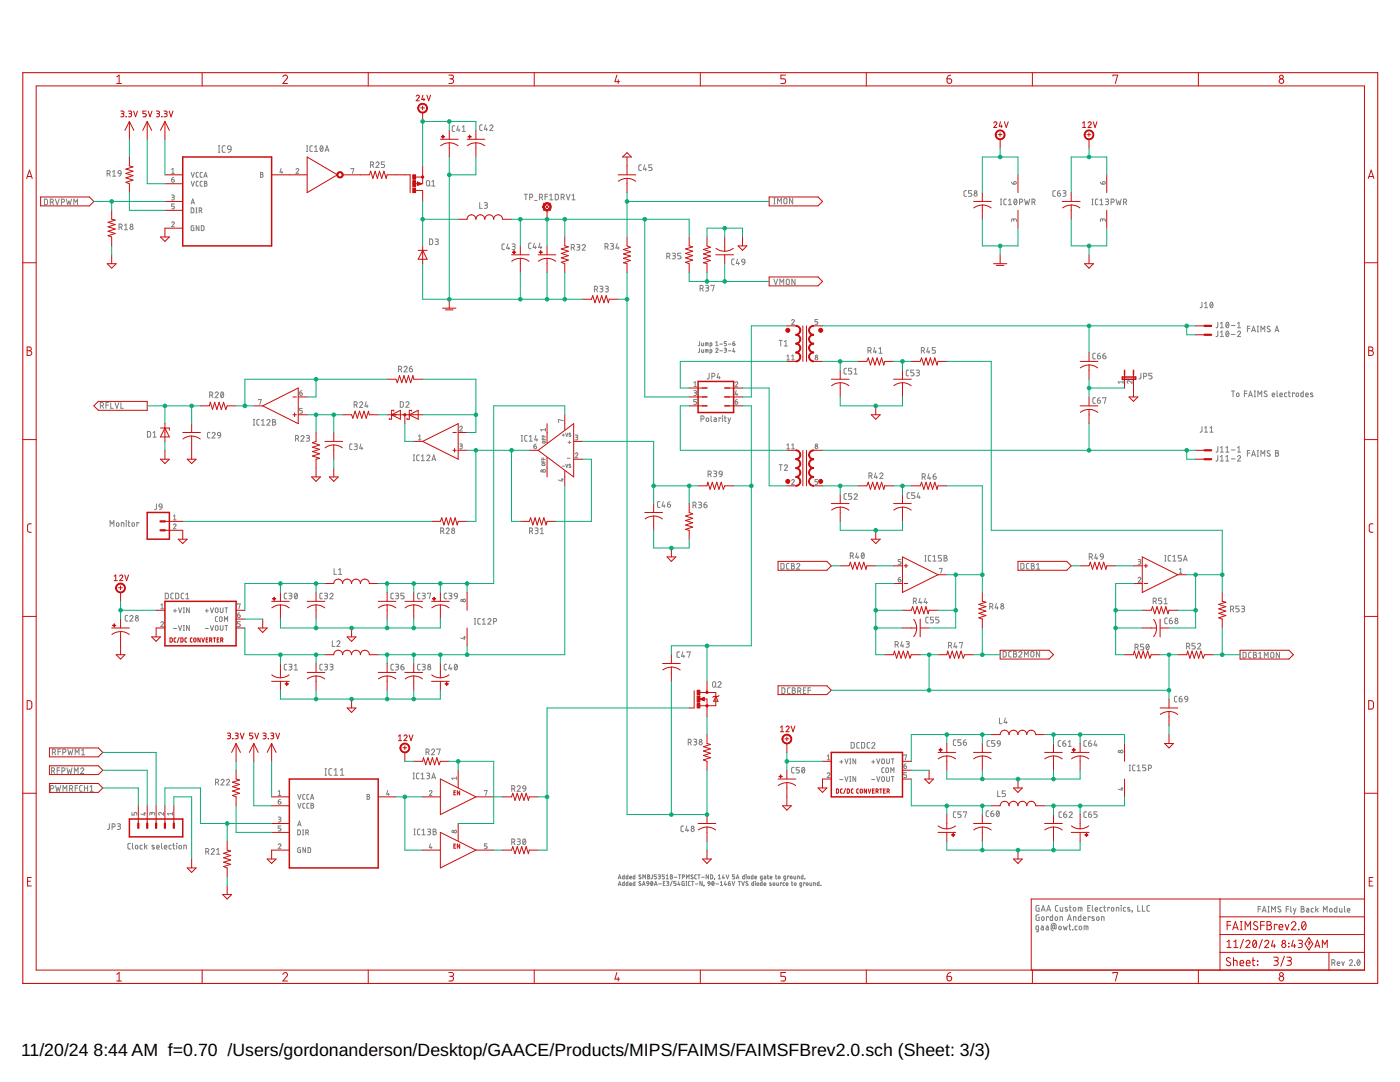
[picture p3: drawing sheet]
<svg xmlns="http://www.w3.org/2000/svg" width="279mm" height="216mm" viewBox="0 0 279 216" stroke-linecap="round" stroke-linejoin="round" font-family="sans-serif">
<defs><g id="words">
<g font-size="3.5">
<text x="4.2" y="210.7">11/20/24</text>
<text x="18.7" y="210.7">8:44 AM f=0.70 /Users/gordonanderson/Desktop/GAACE/Products/MIPS/FAIMS/FAIMSFBrev2.0.sch (Sheet: 3/3)</text>
</g>
</g></defs>
<g fill="none" stroke="#808080" stroke-width=".2">
<path d="M8.9 39.7l.4 .1 .2 .1v.8l-.2 .1-.4 .1zM11 39.7l.4 1.2 .4-1.2M13.3 39.7l.2 1.2 .3-.8 .2 .8 .3-1.2M21.4 34.7l.5-.2v-.4l-.5-.1v1.2M21.8 34.7l.2 .5M22.5 34.3l.3-.3v1.2M22.5 35.2h.6M23.7 34.1h.4l.1 .6-.6-.1zM24.2 34.7l-.1 .3-.4 .2M34.2 35.8h.4a.27 .27 0 0 1 .2 .3 .27 .27 0 0 1-.3 .3 .27 .27 0 0 1-.3-.3zM34.2 38.9l.5 .1 .1 .2-.1 .1-.3 .1M34.2 34.6h.6"/>
<path d="M34.2 33.8l.3-.2v1M34.5 39.4l.2 .1v.3l-.5 .1M34.7 35.4l-.3 .1-.2 .3M38.1 34.4l.4 1 .3-1M38.1 36.2l.4 .9 .3-.9M39.6 34.4h-.3l-.1 .2v.7l.4 .1M39.6 36.2h-.3l-.1 .2v.6l.4 .1M40.4 34.4h-.4l-.1 .2 .1 .7 .4 .1M40.4 36.2h-.4l-.1 .2 .1 .6 .4 .1M40.7 35.4l.3-1 .3 1M40.8 35.1h.5M40.8 36.2l.5 .1v.2l-.2 .1 .2 .2-.1 .3h-.4z"/>
<path d="M40.8 36.6h.3M43.6 29.1h.3M43.6 30.4h.3M43.7 29.1v1.3M44.9 29.1h-.4l-.2 .3 .1 .8 .5 .2M45.5 29.2l.3-.1 .2 .1 .1 .6-.6-.1zM46.1 29.8l-.2 .5-.4 .1M52 34.4l.5 .1v.2l-.2 .1 .2 .2-.1 .3-.4 .1zM52 34.8h.3M56.1 33.6l-.2 .8h.5M56.3 34.2v.4M59.1 33.8a.27 .27 0 0 1 .4-.2 .27 .27 0 0 1 0 .5l-.4 .5h.5"/>
<path d="M61.2 30.2h.2M61.2 29.1h.2M61.3 29.1v1.1M62.4 29.1h-.4l-.2 .2 .1 .8 .5 .1M62.8 30.2h.6M62.8 29.3l.3-.2v1.1M64 29.2l.1-.1a.58 .58 0 0 1 .4 .6 .58 .58 0 0 1-.4 .5l-.2-.5zM64.4 29.3l-.5 .7M64.9 30.2l.4-1.1 .3 1.1M65 29.9h.6M70.1 33.7v-.1h.5l-.3 1M73.9 32.9l.6-.1v-.4l-.6-.1v1.1"/>
<path d="M74.3 32.9l.3 .5M75 32.6a.32 .32 0 0 1 .5-.3 .32 .32 0 0 1 .1 .5l-.6 .6h.6M76.8 32.3h-.7v.5h.4a.31 .31 0 0 1 .3 .3 .31 .31 0 0 1-.3 .3h-.4M85.2 36.1l.3-.1 .2 .3v.7l-.2 .1-.4-.1zM85.6 36.9l.3 .2M86.2 36.3l.3-.3v1.1M86.2 37.1h.6M90.8 25.1h-.4l-.1 .3v.8h.5M91.4 25.1l-.2 .9h.6M91.6 25.7v.5M92.2 26.2h.7M92.2 25.4l.4-.3v1.1"/>
<path d="M96.2 24.9l-.3 .1-.2 .2 .1 .7 .4 .2M96.9 24.9l-.2 .9h.6M97.1 25.5v.6M97.7 25.2a.31 .31 0 0 1 .5-.3 .31 .31 0 0 1 .1 .5l-.6 .7h.7M104.6 38.8h.7M104.9 38.8v1.1M105.7 39.4l.6-.1v-.4l-.6-.1v1.1M107.7 39.4l.5-.1v-.4l-.5-.1v1.1M108 39.4l.3 .5M108.8 39.2h.5M109.3 38.8h-.5v1.1M109.7 39l.3-.2v1.1"/>
<path d="M109.7 39.9h.6M110.8 38.8h.5l.1 .1v.8l-.1 .2h-.5zM112 39.4l.5-.1v-.4l-.5-.1v1.1M112.4 39.4l.2 .5M113 38.8l.4 1.1 .4-1.1M114.2 39.9h.6M114.2 39l.3-.2v1.1M128 32.9h-.4l-.1 .2 .1 .9h.4M128.7 32.9l-.3 .9h.6M128.8 33.5v.5M130.1 32.9h-.6v.5h.4a.32 .32 0 0 1 .2 .3 .32 .32 0 0 1-.2 .3h-.4M154.4 39.5h.3"/>
<path d="M154.6 39.5v1.2M156.5 39.6h.3l.2 .1v.8l-.2 .2-.3-.1-.1-.2zM158.2 39.5v1.2l-.6-1.2v1.2M192.9 38l-.4 .1-.1 .2v.7l.5 .2M193.9 38h-.6v.5h.4a.32 .32 0 0 1 .2 .4 .32 .32 0 0 1-.2 .3h-.4M199.7 39.7h.2M199.8 39.7v1.2M200.9 39.7l-.4 .1-.2 .2 .1 .8 .5 .1M201.3 40l.3-.3v1.2M201.9 36.3l.1 .3 .3 .1M202.4 36.2a.28 .28 0 0 1 .4 .2 .28 .28 0 0 1-.2 .3h-.3zM202.5 39.8l.1-.1a.6 .6 0 0 1 .4 .6 .6 .6 0 0 1-.4 .5l-.3-.5z"/>
<path d="M202.9 40l-.5 .6M204.5 39.7l.2 1.2 .3-.8 .2 .8 .3-1.2M210.6 38l-.4 .1-.1 .2 .1 .8 .4 .1M211 38.5h.4a.31 .31 0 0 1 .3 .4 .31 .31 0 0 1-.4 .3 .31 .31 0 0 1-.3-.3zM211.5 38l-.3 .2-.2 .3M212.1 38l.5 .1 .1 .1-.1 .3h-.4M212.4 38.5l.3 .2v.2l-.1 .2-.5 .1M217.9 39.7h.3M218 39.7v1.2M219.1 39.7l-.4 .1-.1 .2v.7l.5 .2M219.5 40l.3-.3v1.2M219.6 36.3l.1 .3 .3 .1"/>
<path d="M220.1 36.3a.28 .28 0 0 1 .4 0 .28 .28 0 0 1-.2 .4h-.3zM220.6 39.7l.5 .1 .1 .1-.1 .3h-.4M222.7 39.7l.3 1.2 .2-.8 .3 .8 .3-1.2M10 40.3l.6-.1v-.4l-.6-.1v1.2M10.4 40.3l.3 .6M12.3 40.3l.5-.1v-.4l-.5-.1v1.2M14.7 40.9v-1.2l.4 .6 .4-.6v1.2M23.7 45.3l.6-.1v-.4l-.6-.1v1.1M24.1 45.3l.3 .5M24.8 45l.3-.3v1.1M24.8 45.8h.7M34.2 44.5a.27 .27 0 0 1 .4-.2 .27 .27 0 0 1 .1 .4l-.5 .5h.6"/>
<path d="M34.8 40.7h-.6v.4l.5 .1 .1 .2-.1 .3h-.5M38.1 41.5l.6 .2v.5l-.2 .2-.4 .1zM38.1 40.7l.4-1 .3 1M38.2 40.4h.5M38.7 45l-.5 .1v.9h.5v-.5h-.2M39.1 41.5h.2M39.1 42.5h.2M39.2 41.5v1M39.7 45v1l-.5-1v1M39.8 42l.4-.1 .1-.2-.2-.2h-.3v1M40.1 42l.2 .5M40.2 45l.5 .2v.5l-.1 .3h-.4z"/>
<path d="M85.7 47.7h.5l.1 .2 .1 .6-.2 .3h-.5zM86.8 47.7h.5l.2 .2-.2 .3h-.3M87.2 48.2l.3 .2-.1 .3-.6 .1M95.7 40.4v1.2h.5M96.6 40.4h.5l.2 .2-.2 .3h-.3M97 40.9l.2 .2v.3l-.6 .2M100.7 48.7h-.4l-.1 .2v.8l.5 .1M101.3 48.7l-.2 .9h.6M101.5 49.3v.5M102.2 48.7h.5l.1 .2-.1 .2-.4 .1M102.5 49.2l.2 .1 .1 .3-.2 .2h-.4M106 48.5h-.4l-.1 .2v.8l.5 .1"/>
<path d="M106.7 48.5l-.3 .9h.6M106.7 40h.5M106.8 49.1v.5M107.8 48.5l-.3 .9h.6M107.9 49.1v.5M114 49.4l.6-.1v-.4l-.6-.1v1.1M114.4 49.4l.2 .5M115.1 48.8h.5l.1 .2-.1 .3h-.4M115.4 49.3l.3 .1v.3l-.2 .2h-.4M116.2 49a.31 .31 0 0 1 .4-.2 .31 .31 0 0 1 .1 .5l-.5 .6h.6M118.6 57.7l.6-.1v-.4l-.6-.1v1.2M119 57.7l.3 .6"/>
<path d="M119.7 57.1h.4l.2 .2-.1 .3h-.4M120 57.6l.3 .1v.3l-.1 .2-.5 .1M120.8 49.2l.5-.1v-.4l-.5-.1v1.1M120.8 57.1h.4l.2 .2-.1 .3h-.4M121.1 57.6l.2 .1 .1 .3-.2 .2-.4 .1M121.1 49.2l.3 .5M121.8 48.6h.4l.2 .2-.1 .3h-.3M122.2 49.1l.2 .1v.3l-.1 .2h-.5M123.2 48.6l-.3 .9h.6M123.4 49.2v.5M133.1 51.2l.5-.2v-.4l-.5-.1v1.1M133.5 51.2l.2 .4"/>
<path d="M134.2 50.5h.5l.1 .2-.1 .3h-.4M134.5 51l.3 .3-.1 .2-.5 .1M135.9 50.5h-.6v.5h.3a.31 .31 0 0 1 .3 .3 .31 .31 0 0 1-.3 .3h-.3M139.7 57.6l.6-.2v-.3l-.6-.2v1.2M140.1 57.6l.3 .5M140.8 56.9l.5 .1 .1 .1-.1 .3h-.4M141.1 57.4l.3 .2v.2l-.1 .2-.5 .1M141.9 57.1v-.2h.6l-.3 1.2M146.5 51.7h-.3l-.2 .2 .1 .8 .4 .1M147.2 51.7l-.3 .9h.7M147.4 52.3v.5M148.1 51.8h.4l.2 .5-.7-.1z"/>
<path d="M148.7 52.3l-.1 .3-.5 .2M154.4 55.7l.4 1.1 .4-1.1M154.4 40.7h.3M155.2 40.7v-1.2l.4 .7 .3-.7v1.2M155.6 56.8v-1.1l.4 .6 .4-.6v1.1M157 55.8l.3-.1 .2 .2v.7l-.2 .2-.4-.2zM158.7 55.7v1.1l-.7-1.1v1.1M199.7 40.9h.2M201.3 40.9h.6M202.3 43.9l.1-.2h.4l.1 .5M202.3 44.1v-.3l-.2-.2-.2 .2v.4M203.5 40.3l.5-.1v-.4l-.5-.1v1.2"/>
<path d="M206 40.3l.5-.1v-.4l-.5-.1v1.2M206.3 40.3l.3 .6M217.9 40.9h.3M219.5 40.9h.6M220 43.9l.2-.2h.3l.1 .5M220 44.1v-.3l-.2-.2-.2 .2v.4M220.9 40.2l.3 .1v.4l-.6 .2M221.7 40.3l.6-.1v-.4l-.6-.1v1.2M224.2 40.3l.6-.1v-.4l-.6-.1v1.2M224.6 40.3l.2 .6M41.8 78.8h.5l.2-.2-.1-.3-.6-.1v1.2M42.2 78.8l.3 .6"/>
<path d="M42.9 78.5a.31 .31 0 0 1 .5-.3 .31 .31 0 0 1 .1 .5l-.6 .7h.7M44.2 78.3v-.1a.58 .58 0 0 1 .4 .6 .58 .58 0 0 1-.4 .5l-.2-.5zM44.6 78.5l-.5 .6M51.6 79.8v-.1h.5l-.2 1M59.8 78.4h.3a.27 .27 0 0 1 .3 .3 .27 .27 0 0 1-.3 .2 .27 .27 0 0 1-.3-.2zM60.2 77.9l-.3 .2-.1 .3M79.5 73.7l.6-.1v-.4l-.6-.1v1.1M79.9 73.7l.3 .5M80.6 73.3a.31 .31 0 0 1 .5-.2 .31 .31 0 0 1 .1 .5l-.6 .6h.7M81.7 73.6h.4a.32 .32 0 0 1 .2 .3 .32 .32 0 0 1-.3 .3 .32 .32 0 0 1-.3-.3zM82.2 73.1l-.3 .1-.2 .4M138.5 77.9l.5 .1v.3l-.4 .1"/>
<path d="M138.5 76.4l.2-.2v1M138.5 77.2h.5M138.7 78.4l.3 .2v.2l-.5 .1M139 79.7h-.5v.5h.4l.1 .2-.1 .3h-.4M139.6 68.2v.7l-.3 .1M139.6 69.5v.7l-.3 .1M140 68.4v.5l.1 .1h.3v-.6M140 69.8v.4l.1 .1h.3v-.5M140.8 69v-.6l.4 .1 .1 .5M140.8 70.3v-.5h.4l.1 .5M141 68.4v.6M141 69.8v.5"/>
<path d="M141.5 74.5v1l-.4 .1M141.7 69l.3-.1v-.4l-.3-.1v.9M141.7 70.3l.3-.1v-.4h-.3v.8M142.1 75.1l.5-.1v-.4l-.5-.1v1.1M142.8 69.7a.22 .22 0 0 1 .3-.2 .22 .22 0 0 1 .1 .3l-.4 .5h.5M142.8 69h.5M142.8 68.3l.3-.1v.8M143.4 74.5l-.3 .9h.6M143.6 75.1v.5M143.6 68.7h.6M143.6 70h.6M144.5 69.5l.5 .1-.1 .2h-.3"/>
<path d="M144.8 69.8l.1 .2v.2l-.4 .1M145 68.2h-.5v.3l.4 .1 .1 .1-.1 .3h-.4M145.4 68.7h.5M145.4 70h.5M146.2 68.5h.3a.23 .23 0 0 1 .2 .3 .23 .23 0 0 1-.2 .2 .23 .23 0 0 1-.3-.3zM146.4 69.5l-.2 .6h.5M146.6 70v.3M146.6 68.2l-.3 .1-.1 .2M146.7 76.4a.26 .26 0 0 1 .4-.2 .26 .26 0 0 1 .1 .4l-.5 .6h.5M146.9 77.9l-.2 .8h.5M147.1 78.5v.4M147.1 79.7l-.3 .1-.1 .4"/>
<path d="M155.5 67.9h.6M155.8 67.9v1.1M156.5 68.2l.3-.3v1.1M156.5 69h.6M157 71.1l.3-.3v1M157 71.8h.6M158 64a.27 .27 0 0 1 .4-.2 .27 .27 0 0 1 .1 .4l-.5 .5h.5M158 71.8h.5M158 71.1l.3-.3v1M163.2 63.8h-.5v.4h.4l.1 .2-.1 .3h-.4M169 73.5h-.4l-.2 .2 .1 .8 .5 .1M170 73.5h-.6v.5h.3a.32 .32 0 0 1 .3 .3 .32 .32 0 0 1-.3 .3h-.3"/>
<path d="M170.5 74.6h.6M170.5 73.7l.3-.2v1.1M173.2 70l.6-.1v-.4l-.6-.2v1.2M173.6 70l.3 .5M174.6 69.3l-.3 .9h.6M174.8 70v.5M175.4 69.6l.3-.3v1.2M175.4 70.5h.6M181.4 73.9h-.4l-.1 .2v.7l.5 .2M182.4 73.9h-.6v.5h.3a.32 .32 0 0 1 .3 .3 .32 .32 0 0 1-.3 .3h-.3M182.9 73.9h.4l.2 .2-.2 .2-.3 .1M183.2 74.4l.2 .1 .1 .2-.2 .3h-.4"/>
<path d="M183.9 70l.5-.1v-.4l-.5-.2v1.2M184.3 70l.2 .5M185.2 69.3l-.2 .9h.6M185.4 70v.5M186.7 69.3h-.6v.5h.3a.32 .32 0 0 1 .3 .4 .32 .32 0 0 1-.3 .3h-.3M218.6 70.5h-.4l-.1 .2 .1 .8 .4 .1M218.6 79.4h-.4l-.1 .2 .1 .8 .4 .1M219 71h.4a.31 .31 0 0 1 .2 .3 .31 .31 0 0 1-.3 .3 .31 .31 0 0 1-.3-.3zM219 79.9h.4a.31 .31 0 0 1 .2 .3 .31 .31 0 0 1-.3 .3 .31 .31 0 0 1-.3-.3zM219.5 70.5l-.3 .1-.2 .4M219.5 79.4l-.3 .1-.2 .4M220.1 71h.4a.32 .32 0 0 1 .2 .3 .32 .32 0 0 1-.3 .3 .32 .32 0 0 1-.3-.3z"/>
<path d="M220.1 79.5v-.1h.6l-.3 1.1M220.6 70.5l-.4 .1-.1 .4M224.1 76.2h-.9l.2 .3M224.1 76v.5M225.9 76v.5l-.5-.5a.27 .27 0 0 0-.5 .1 .27 .27 0 0 0 .2 .4M227.7 74.5v1l-.4 .1M228.2 75.1l.6-.1v-.4l-.6-.1v1.1M229.9 74.5h-.6v.5h.4a.32 .32 0 0 1 .2 .3 .32 .32 0 0 1-.2 .3h-.4M239.9 60.3v1l-.4 .1M240.4 61.4h.6M240.4 60.6l.3-.3v1.1M241.6 60.4l.2-.1a.66 .66 0 0 1 0 1.1 .66 .66 0 0 1-.2-1z"/>
<path d="M242 60.6l-.5 .6M243 64.3v1l-.3 .1M243 66.1v.9l-.3 .2M243.5 65.4h.7M243.5 64.5l.4-.2v1.1M243.5 66.3l.4-.2v1.1M243.5 67.2h.7M244.8 64.4l.1-.1a.55 .55 0 0 1 .4 .6 .55 .55 0 0 1-.4 .5l-.3-.5zM244.8 66.1h.1a.56 .56 0 0 1 .4 .5 .56 .56 0 0 1-.4 .6l-.3-.6zM245.2 64.5l-.5 .7M245.2 66.3l-.5 .6M245.7 65h.8"/>
<path d="M245.7 66.7h.8M245.8 78h.6M246.1 78v1.2M247 66.3a.3 .3 0 0 1 .4-.2 .3 .3 0 0 1 .1 .5l-.5 .6h.6M247 64.5l.3-.2v1.1M247 65.4h.6M248.3 78.5h.6M248.9 78h-.6v1.2M248.9 65.6h.5M249.2 79.2l.4-1.2 .3 1.2M249.3 78.9h.6M249.4 65.1h-.5v1.1"/>
<path d="M249.8 66.2l.4-1.1 .3 1.1M249.9 65.9h.6M250.3 78h.3M250.3 79.2h.3M250.4 78v1.2M250.9 65.1h.3M250.9 66.2h.3M251 65.1v1.1M251 79.2v-1.2l.4 .7 .4-.7v1.2M251.7 66.2v-1.1l.3 .6 .4-.6v1.1M252.8 78.1l-.3-.1-.2 .3 .5 .4a.29 .29 0 0 1 0 .4 .29 .29 0 0 1-.4 0l-.1-.1M253.4 65.2l-.3-.1-.2 .2 .6 .5a.32 .32 0 0 1-.2 .4 .32 .32 0 0 1-.4-.1"/>
<path d="M253.9 78.8h.5a.27 .27 0 0 0-.2-.4 .27 .27 0 0 0-.3 .3v.4l.5 .1M254.4 66.2l.4-1.1 .4 1.1M254.6 65.9h.5M254.9 78v1l.1 .2M255.4 78.8h.5a.27 .27 0 0 0-.1-.4 .27 .27 0 0 0-.4 .3l.1 .4 .4 .1M256.8 78.4h-.3l-.1 .2 .1 .5 .3 .1M257.1 78.4h.4M257.2 78v1l.3 .2M258.3 78.5v-.1h-.4v.8M260.1 78v1.2l-.4-.1-.1-.6 .5-.1M260.6 78.8h.5a.27 .27 0 0 0-.2-.4 .27 .27 0 0 0-.3 .3l.1 .4 .4 .1M262 78.5l-.3-.1-.2 .2 .5 .3v.2h-.5"/>
<path d="M20 81l.6-.2 .1-.2-.2-.3h-.5v1.2M20.4 81l.3 .5M21.1 80.8h.6M21.7 80.3h-.6v1.2M22.1 80.3v1.2h.5M22.9 80.3l.4 1.2 .4-1.2M24.1 80.3v1.2h.5M29.4 86.1h.5l.1 .2v.7l-.1 .2h-.5zM30.6 86.3l.3-.2v1.1M30.6 87.2h.6M41.9 86.3h-.4l-.1 .2v.7l.5 .2M42.3 86.5a.31 .31 0 0 1 .4-.2 .31 .31 0 0 1 .2 .5l-.6 .6h.6"/>
<path d="M43.4 86.6l.2 .3h.4M43.4 86.6l.1-.3h.3l.2 .1v.5M43.4 86.6h.1M44 86.9l-.2 .4-.3 .1M50.6 83.7h.2M50.6 84.8h.2M50.7 83.7v1.1M51.8 83.7h-.4l-.1 .2v.9h.5M52.2 84.8h.6M52.2 83.9l.3-.2v1.1M53.3 83.9a.32 .32 0 0 1 .4-.2 .32 .32 0 0 1 .1 .5l-.5 .6h.6M54.4 83.7h.4l.2 .2-.3 .3 .3 .3-.1 .3h-.5z"/>
<path d="M54.4 84.2h.3M59 87.5l.5-.1v-.4l-.5-.1v1.1M59.4 87.5l.2 .5M60 87.2a.31 .31 0 0 1 .5-.3 .31 .31 0 0 1 .1 .5l-.6 .6h.7M60.3 81.5h-.5v.4l.4 .1 .1 .1-.1 .3-.4 .1M61.2 86.9h.4l.2 .2-.2 .3h-.3M61.4 87.4l.3 .1 .1 .3-.2 .2h-.4M70.3 88.6h-.4l-.1 .2v.8l.5 .1M70.7 80.8l.5-.1v-.4l-.5-.1v1.1M70.7 88.6h.5l.1 .2-.1 .2-.4 .1M71 89.1l.3 .2-.1 .3-.5 .1M71.1 80.8l.2 .5"/>
<path d="M71.8 80.4a.31 .31 0 0 1 .4-.2 .31 .31 0 0 1 .1 .5l-.5 .6h.6M72 88.6l-.2 .9h.6M72.2 89.2v.5M73.1 80.2l-.3 .8h.7M73.3 80.8v.5M79.9 80.1l.4 .1 .2 .1v.7l-.2 .2-.4 .1zM81 80.4a.31 .31 0 0 1 .4-.2 .31 .31 0 0 1 .1 .4l-.5 .7h.6M82.5 91.9h.2M82.5 90.8h.2M82.6 90.8v1.1M83.5 87l.3-.2v1M83.5 87.8h.6"/>
<path d="M83.7 90.8h-.4l-.1 .2v.8l.5 .1M84.1 91l.3-.2v1.1M84.1 91.9h.6M85.2 91a.31 .31 0 0 1 .4-.2 .31 .31 0 0 1 .1 .5l-.5 .6h.6M86.2 91.9l.4-1.1 .4 1.1M86.3 91.6h.5M91.7 88.6l.5 .1v.3h-.4M91.7 85.3a.26 .26 0 0 1 .4-.3 .26 .26 0 0 1 .1 .5l-.5 .5h.6M92 89l.3 .3-.2 .2-.4 .1M104 86.9h.3M104 88h.3M104.2 86.9v1.1"/>
<path d="M105.2 86.9h-.4l-.1 .2 .1 .8 .4 .1M105.6 88h.7M105.6 87.1l.3-.2v1.1M106.6 89h.4l.1 .2M106.6 89v.4l.2 .2 .3-.3M107 86.9l-.3 .9h.6M107 88.6l-.3 .1-.1 .3M107.1 89.2v.1M107.1 87.5v.5M108.1 91.4v.3h.7M108.1 91.9v.3h.7M108.2 92.5h.5l.1 .2-.1 .2h-.5z"/>
<path d="M108.2 87.5v.2h.7M108.2 86.9v.3h.7M108.2 88.1l.5-.1 .2 .2-.2 .2h-.3zM108.4 91.4v.3M108.4 91.9v.3M108.5 86.9v.3M108.5 87.5v.2M108.9 85.7h-1l.2 .3M108.9 85.5v.5M112 95.6h.4M112.2 86.8h.4M112.2 93h.4"/>
<path d="M112.2 95.5v.5l-.8-.2M112.4 84l-1-.3v.5h.1M112.4 86.6v.4M112.9 86.4l.2 .7 .2-.7M112.9 92.6l.2 .7 .2-.7M113.2 91.4h.5M113.4 88.3h.5M113.6 88v.5M113.9 86.5l-.3 .1 .3 .4h-.4M113.9 92.7l-.2-.1-.1 .2 .3 .4h-.4M114.8 86.8l.5 .1v.2l-.4 .1M114.8 90.6a.26 .26 0 0 1 .4-.2 .26 .26 0 0 1 0 .4l-.4 .5h.5"/>
<path d="M115.1 87.2l.2 .1v.4l-.5 .1M139.9 83.6l.6-.1v-.4l-.6-.1v1.1M140.9 83.5l.2-.1 .3 .1-.1 .6-.4-.1zM141.3 94.6l.6-.1v-.4l-.6-.1v1.1M141.7 94.6l.2 .5M141.9 83v.9l.2 .2M142.4 94h.5l.1 .2-.1 .3h-.4M142.5 83.4h.4l.1 .1v.6h-.4l-.1-.3 .5-.1M142.7 94.5l.3 .2v.3l-.6 .1M143.6 94.1l.3-.1 .2 .2v.4h-.5l-.1-.3zM143.9 83.5v-.1h-.4v.7M144.1 94.6l-.2 .4-.3 .1"/>
<path d="M144.2 83h.1M144.2 83.4v.7M144.5 83.4h.4M144.7 83v1l.2 .1M145.3 83.4l.2 .7M145.8 83.4l-.4 1.1h-.1M146.7 80.2h.3a.27 .27 0 0 1 .2 .3 .27 .27 0 0 1-.2 .2 .27 .27 0 0 1-.3-.3zM155.5 92.7h.6M155.8 92.7v1.2M156.5 93a.31 .31 0 0 1 .5-.3 .31 .31 0 0 1 .1 .5l-.6 .7h.6M157 88.8l.3-.2v1M157 89.6h.6"/>
<path d="M158 95.9a.27 .27 0 0 1 .4-.2 .27 .27 0 0 1 .1 .4l-.5 .5h.5M158 88.8l.3-.2v1M158 89.6h.5M163.2 95.7h-.5v.4h.4l.1 .2-.1 .3h-.4M169 98.5h-.4l-.2 .3 .1 .7 .5 .1M170 98.5h-.6v.5h.3a.32 .32 0 0 1 .3 .3 .32 .32 0 0 1-.3 .3h-.3M170.5 98.8a.3 .3 0 0 1 .4-.3 .3 .3 0 0 1 .1 .5l-.5 .6h.6M173.4 95l.6-.1v-.4l-.6-.1v1.1M173.8 95l.2 .5M174.8 94.4l-.3 .8h.6M174.9 95v.5M175.6 94.6a.31 .31 0 0 1 .4-.2 .31 .31 0 0 1 .1 .4l-.5 .7h.6"/>
<path d="M181.5 98.3l-.3 .1-.2 .2 .1 .7 .4 .2M182.6 98.3h-.7v.5h.4a.32 .32 0 0 1 .3 .3 .32 .32 0 0 1-.3 .4h-.4M183.3 98.3l-.3 .9h.7M183.5 99v.5M184 95.2l.6-.2 .1-.2-.2-.2-.5-.1v1.2M184.4 95.2l.3 .5M185.4 94.5l-.3 .9h.7M185.6 95.2v.5M186.2 95h.4a.31 .31 0 0 1 .2 .4 .31 .31 0 0 1-.3 .3 .31 .31 0 0 1-.3-.3zM186.7 94.5l-.3 .2-.2 .3M239.9 85.1v1l-.4 .1M240.4 85.4l.3-.3v1.1"/>
<path d="M240.4 86.2h.6M241.5 86.2h.6M241.5 85.4l.3-.3v1.1M243 89.1v1l-.3 .1M243 90.9v.9l-.3 .2M243.5 89.4l.4-.3v1.1M243.5 91.1l.4-.2v1.1M243.5 90.2h.7M243.5 92h.7M244.6 90.2h.7M244.6 89.4l.3-.3v1.1M244.6 91.1l.3-.2v1.1"/>
<path d="M244.6 92h.7M245.7 89.8h.8M245.7 91.6h.8M247 91.1a.3 .3 0 0 1 .4-.2 .3 .3 0 0 1 .1 .5l-.5 .6h.6M247 89.4l.3-.3v1.1M247 90.2h.6M248.9 90.4h.5M249.4 89.9h-.5v1.1M249.8 91l.4-1.1 .3 1.1M249.9 90.8h.6M250.9 89.9h.3M250.9 91h.3"/>
<path d="M251 89.9v1.1M251.7 91v-1.1l.3 .6 .4-.6v1.1M253.4 90l-.3-.1-.2 .2 .5 .5a.31 .31 0 0 1-.1 .4 .31 .31 0 0 1-.4-.1M254.6 89.9l.5 .1v.3l-.2 .1 .3 .3-.2 .3h-.4zM254.6 90.4h.3M22 105.1v-1.2l.4 .6 .3-.6v1.2M23.3 104.4l.2-.1 .2 .1-.1 .6-.3-.1zM24.2 105.1v-.8l.5 .1v.7M25.2 103.9h.1M25.2 104.3v.8M25.5 104.3h.4M25.7 103.9v1l.2 .2"/>
<path d="M26.4 104.4l.2-.1 .2 .1-.1 .6-.3-.1zM27.7 104.4v-.1h-.4v.8M31.2 100.5v1l-.4 .2M31.8 100.6h.4l.1 .6-.5-.1zM32.3 101.2v.3l-.5 .2M33 118.4h.4l.2 .2v.7l-.2 .2h-.4zM34.6 104.8a.26 .26 0 0 1 .4-.2 .26 .26 0 0 1 .1 .4l-.5 .5h.5M34.6 118.4h-.4l-.1 .2v.7l.1 .2h.4M34.6 103l.3-.2v.9M34.6 103.7h.5M35.1 118.4h.4l.1 .2 .1 .6-.2 .3h-.4zM36.7 118.4h-.4l-.1 .2v.8l.5 .1"/>
<path d="M37.1 119.5h.6M37.1 118.6l.3-.2v1.1M57.2 118.4h-.3l-.2 .2v.7l.5 .2M57.7 118.4h.4l.2 .2-.2 .3h-.3M58 118.9l.2 .1 .1 .3-.2 .2h-.4M58.9 118.4h.1a.58 .58 0 0 1 .4 .5 .58 .58 0 0 1-.4 .6l-.3-.6zM59.3 118.6l-.5 .7M64.3 118.4h-.4l-.1 .2v.7l.5 .2M64.7 118.4h.5l.2 .2-.2 .3h-.3M65.1 118.9l.3 .2-.1 .3-.6 .1M65.8 118.6a.31 .31 0 0 1 .5-.2 .31 .31 0 0 1 .1 .5l-.6 .6h.7M66.7 113.5v1.1h.5"/>
<path d="M67.6 114.6h.6M67.6 113.7l.3-.2v1.1M78.5 118.4h-.4l-.1 .2 .1 .8 .4 .1M78.9 118.4h.5l.1 .2-.1 .3h-.3M79.2 118.9l.3 .2v.3l-.6 .1M80.6 118.4h-.6v.5h.4a.31 .31 0 0 1 .2 .3 .31 .31 0 0 1-.2 .3h-.4M83.8 118.4h-.3l-.2 .2 .1 .7 .1 .2h.3M84.2 118.4h.5l.2 .2-.2 .3h-.3M84.6 118.9l.3 .2-.1 .3-.6 .1M85.3 118.5v-.1h.7l-.3 1.1M87.9 106l.6-.1 .1-.3-.2-.2-.5-.1v1.2M88.3 106l.3 .5"/>
<path d="M89 105.6a.31 .31 0 0 1 .5-.2 .31 .31 0 0 1 .1 .5l-.6 .6h.7M89.2 118.4h-.4l-.2 .2 .1 .7 .5 .2M89.6 118.4h.4l.2 .2-.2 .3h-.3M89.9 118.9l.3 .2-.1 .3-.5 .1M90.7 118.5l.2-.1h.3l.1 .6-.6-.1zM91.3 119l-.2 .4-.3 .1M105.7 106l.5-.1 .1-.3-.2-.2-.4-.1v1.2M106 106l.3 .5M106.8 105.3l.5 .1 .1 .1-.1 .3-.4 .1M107.1 105.9l.3 .2-.1 .3-.5 .1M107.8 106.5h.7M107.8 105.6l.4-.3v1.2"/>
<path d="M131.7 100.1h-.4l-.1 .3 .1 .8h.4M132.4 100.1l-.3 .9h.7M132.6 100.7v.5M133.2 100.6h.4a.31 .31 0 0 1 .2 .3 .31 .31 0 0 1-.3 .3 .31 .31 0 0 1-.3-.3zM133.7 100.1l-.3 .1-.2 .4M138.3 100.8l.6-.1v-.4l-.6-.1v1.1M138.7 100.8l.2 .5M139.4 100.2h.5l.1 .2-.1 .3h-.4M139.7 100.7l.3 .1v.3l-.2 .2h-.4M140.5 100.7h.4a.31 .31 0 0 1 .2 .4 .31 .31 0 0 1-.3 .2 .31 .31 0 0 1-.3-.3zM141 100.2l-.4 .2-.1 .3M155.9 112.4h.4l.2 .2v.8l-.2 .1-.4 .1z"/>
<path d="M157.5 112.4l-.4 .1-.1 .2v.7l.5 .2M157.9 112.4h.5l.1 .2v.2l-.2 .1 .3 .3-.2 .3-.5 .1zM157.9 112.9h.4M159 112.7a.32 .32 0 0 1 .4-.3 .32 .32 0 0 1 .2 .4l-.6 .8h.6M169.7 110.9l.5-.1v-.4l-.5-.1v1.1M170.1 110.9l.2 .5M171 110.3l-.2 .9h.6M171.2 110.9v.5M172 110.4l.1-.1a.6 .6 0 0 1 .4 .6 .6 .6 0 0 1-.3 .5 .74 .74 0 0 1-.2-1zM172.4 110.6l-.5 .6M179.3 115.6h.3a.27 .27 0 0 1 .2 .3 .27 .27 0 0 1-.3 .2 .27 .27 0 0 1-.2-.2zM179.7 115.2l-.3 .1-.1 .3"/>
<path d="M179.8 111.6h-.5v.5h.4l.1 .2-.1 .3h-.4M182.3 120l.5-.1v-.4l-.5-.1v1.1M182.6 120l.3 .5M183.6 119.4l-.2 .8h.6M183.8 120v.5M184.6 112h.2M184.6 110.8h.2M184.7 110.8v1.2M184.7 119.4l-.3 .8h.7M184.9 120v.5M185.8 110.8h-.4l-.1 .3v.8l.5 .1M186.2 112h.6"/>
<path d="M186.2 111.1l.3-.3v1.2M187.5 113.5v-.1h.5l-.3 1M187.9 110.8h-.6v.5h.3a.31 .31 0 0 1 .3 .3 .31 .31 0 0 1-.3 .4h-.3M188.4 110.8h.4l.2 .2-.3 .3 .3 .3-.1 .3-.5 .1zM188.4 111.3h.3M203.7 112.4h.5l.1 .2v.8l-.1 .1-.5 .1zM205.4 112.4l-.4 .1-.1 .2v.7l.5 .2M205.8 112.4h.4l.2 .2-.1 .2-.2 .1 .3 .3-.1 .3-.5 .1zM205.8 112.9h.3M206.9 113.6h.6M206.9 112.7l.3-.3v1.2M217.4 111.1l.6-.1v-.3l-.2-.2h-.4v1.1"/>
<path d="M217.8 111.1l.2 .5M218.7 110.5l-.2 .9h.6M218.9 111.1v.5M219.7 110.6h.4l.1 .5-.6-.1v-.2zM220.2 111.1l-.1 .3-.4 .2M227.1 111.6l.5 .1 .1 .1-.1 .2-.4 .1M227.1 115.4a.27 .27 0 0 1 .4-.2 .27 .27 0 0 1 .1 .4l-.5 .6h.6M227.4 112.1l.2 .1v.3l-.5 .1M230.1 120l.6-.1v-.4l-.6-.1v1.1M230.5 120l.3 .5M231.9 119.4h-.7v.5h.4a.32 .32 0 0 1 .3 .3 .32 .32 0 0 1-.3 .3h-.4M232.3 119.6l.3-.2v1.1"/>
<path d="M232.5 112h.2M232.5 110.8h.2M232.6 110.8v1.2M233.6 110.8h-.3l-.2 .3 .1 .7 .4 .2M234.1 112h.6M234.1 111.1l.3-.3v1.2M235.4 113.6l.2-.2v1M235.4 114.4h.5M235.8 110.8h-.7v.5h.4a.31 .31 0 0 1 .3 .3 .31 .31 0 0 1-.3 .4h-.4M236.2 112l.4-1.2 .3 1.2M236.3 111.7h.5M25.5 122.8h-.4l-.1 .2v.8l.5 .1"/>
<path d="M25.9 123a.31 .31 0 0 1 .5-.2 .31 .31 0 0 1 0 .5l-.5 .6h.6M32.1 124.3a.27 .27 0 0 1 .4-.2 .27 .27 0 0 1 .1 .4l-.5 .5h.5M32.1 120.7l.3-.2v1M32.1 121.5h.5M34.6 121.9h.6M34.6 125.4h.6M34.9 121.5v.7M35.6 121.3l.3 1 .4-1M35.6 124.8l.3 1 .4-1M36.6 121.3h.2M36.6 122.3h.2M36.6 125.8h.2"/>
<path d="M36.6 124.8h.2M36.7 121.3v1M36.7 124.8v1M37.8 121.3v1l-.6-1v1M37.8 124.8v1l-.6-1v1M41 121.9h.6M41 125.4h.6M41.3 121.5v.7M42 121.3l.3 1 .3-1M42 124.8l.3 1 .3-1M43.1 121.3l.4 .1v.7l-.2 .1h-.2l-.1-.2zM43.1 124.9l.4 .1v.6l-.2 .2-.3-.3z"/>
<path d="M43.4 123l-.3 .1-.1 .2v.6l.4 .1M43.9 123.1l.4 .1v.7l-.2 .1-.3-.1zM44 121.3v.8l.2 .1h.2l.1-.2v-.7M44 124.8v.8l.2 .2 .3-.2v-.8M44.8 124v-1l.3 .6 .3-.6v1M44.9 121.3h.5M44.9 124.8h.5M45.2 121.3v1M45.2 124.8v1M47.4 122.7h.3a.28 .28 0 0 1 .2 .3 .28 .28 0 0 1-.2 .2 .28 .28 0 0 1-.3-.2zM47.4 120.6v-.1h.5l-.2 1M47.8 122.3l-.3 .1-.1 .3"/>
<path d="M47.9 124h-.5v.5h.4l.1 .2-.1 .3h-.4M57.2 132.5l-.3 .1-.2 .2v.7l.5 .2M57.7 132.5l.4 .1 .2 .1-.2 .3-.3 .1M58 133.1l.2 .1 .1 .2-.2 .2-.4 .1M58.7 133.7h.7M58.7 132.8l.4-.3v1.2M64.3 132.5l-.4 .1-.1 .2v.7l.5 .2M64.7 132.5l.5 .1 .2 .1-.2 .3-.3 .1M65.1 133.1l.2 .1 .1 .2-.2 .2-.5 .1M65.8 132.5l.5 .1 .2 .1-.2 .3-.3 .1M66.1 133.1l.3 .1 .1 .2-.2 .2-.5 .1M66.3 127.8v1.2h.5"/>
<path d="M67.2 128.1a.31 .31 0 0 1 .5-.2 .31 .31 0 0 1 .1 .5l-.6 .6h.6M78.5 132.5l-.4 .1-.1 .2 .1 .8 .4 .1M78.9 132.5l.5 .1 .1 .1-.1 .3-.3 .1M79.2 133.1l.3 .1v.2l-.1 .2-.5 .1M80 133.1h.4a.32 .32 0 0 1 .2 .3 .32 .32 0 0 1-.3 .3 .32 .32 0 0 1-.3-.3zM80.5 132.5l-.3 .2-.2 .4M83.8 132.5l-.3 .1-.2 .2 .1 .7 .4 .2M84.2 132.5l.5 .1 .2 .1-.2 .3-.3 .1M84.6 133.1l.2 .1 .1 .2-.2 .2-.5 .1M89.2 132.5l-.4 .1-.2 .2 .1 .7 .5 .2M89.8 132.5l-.2 .9h.6M90 133.2v.5"/>
<path d="M90.8 132.6h.1a.57 .57 0 0 1 .4 .5 .57 .57 0 0 1-.4 .6l-.2-.6zM91.2 132.8l-.5 .6M92.5 127.1h.4M92.7 127v.5l-.8-.2M94.7 124.5h.2M94.7 123.4h.2M94.8 123.4v1.1M95.9 123.4h-.4l-.1 .3v.7l.5 .1M96.3 124.5h.6M96.3 123.7l.3-.3v1.1M97.4 123.7a.31 .31 0 0 1 .4-.3 .31 .31 0 0 1 .1 .5l-.5 .6h.6M98.5 124l.6-.1v-.4l-.6-.1v1.1"/>
<path d="M135.6 130.1h-.4l-.1 .2v.7l.5 .2M136.3 130.1l-.3 .8h.7M136.5 130.7v.5M137.1 130.2v-.1h.7l-.4 1.1M142.3 136.1l.3-.1 .2 .2v.8l-.2 .1h-.3l-.1-.3zM142.7 136.9l.3 .2M143.3 136.2a.31 .31 0 0 1 .4-.2 .31 .31 0 0 1 .1 .5l-.5 .6h.6M156 137.2l.5 .1 .1 .1v.8l-.2 .2h-.4zM157.7 137.2l-.4 .1-.1 .2v.8l.5 .1M158.1 137.2l.5 .1v.3l-.2 .2 .3 .2-.1 .3-.5 .1zM158.1 137.8h.3M159.2 137.9l.6-.1v-.3l-.1-.2-.5-.1v1.2"/>
<path d="M159.6 137.9l.2 .5M160.3 137.8h.4M160.8 137.2h-.5v1.2h.5M161.3 137.8h.5M161.8 137.2h-.5v1.2M178.6 128.6l.6-.1v-.4l-.6-.1v1.1M179 128.6l.3 .5M180 128l-.3 .9h.7M180.2 128.6v.5M180.8 128h.5l.2 .2-.2 .3h-.3M181.1 128.5l.3 .1 .1 .3-.2 .2h-.5M185.3 123.1l-.4 .1-.1 .2v.8l.5 .1"/>
<path d="M186.3 123.1h-.6v.6h.4a.32 .32 0 0 1 .2 .3 .32 .32 0 0 1-.2 .3h-.4M187.4 123.1h-.6v.6h.3a.32 .32 0 0 1 .3 .3 .32 .32 0 0 1-.3 .3h-.3M189.3 128.8l.6-.1v-.4l-.6-.1v1.1M189.7 128.8l.2 .5M190.6 128.2l-.2 .9h.6M190.8 128.8v.5M191.5 128.3v-.1h.6l-.3 1.1M197.5 121.1l.6-.2v-.4l-.6-.1v1.2M197.9 121.1l.3 .5M198.9 120.4l-.3 .9h.6M199.1 121.1v.5M200.2 130h.4l.2 .2v.7l-.2 .2h-.4z"/>
<path d="M201.8 130h-.4l-.1 .2 .1 .8 .4 .1M202.3 130l.5 .1v.3l-.2 .1 .3 .2-.2 .4h-.4zM202.3 130.5h.3M203.3 130.2a.31 .31 0 0 1 .4-.2 .31 .31 0 0 1 .2 .5l-.6 .6h.6M204.4 131.1v-1.1l.4 .6 .4-.6v1.1M205.8 130h.3l.3 .3-.1 .6-.2 .2-.4-.2zM207.5 130v1.1l-.7-1.1v1.1M226.5 129.2l.6-.1v-.4l-.6-.2v1.2M226.9 129.2l.3 .5M228.2 128.5h-.6v.6h.4a.31 .31 0 0 1 .2 .3 .31 .31 0 0 1-.2 .3h-.4M228.9 128.6a.56 .56 0 0 1 .4 .5 .56 .56 0 0 1-.4 .5l-.2-.5zM229.3 128.8l-.5 .6"/>
<path d="M232.3 120.5h.7M233 123.3l-.4 .1-.1 .2v.7l.5 .2M233.4 123.8h.3a.32 .32 0 0 1 .3 .4 .32 .32 0 0 1-.3 .3 .32 .32 0 0 1-.3-.4zM233.9 123.3l-.4 .2-.1 .3M234.9 138.9l-.4 .1-.1 .2v.7l.5 .2M235.3 139.4h.4a.32 .32 0 0 1 .3 .4 .32 .32 0 0 1-.4 .3 .32 .32 0 0 1-.3-.4zM235.8 138.9l-.3 .2-.2 .3M236.5 139h.4l.1 .6-.5-.1-.1-.3zM236.8 129h.5l.1-.2v-.3l-.6-.1v1.1M237 139.6l-.2 .4-.3 .1M237.2 129l.2 .5M238.5 128.4h-.6v.5h.4a.32 .32 0 0 1 .2 .3 .32 .32 0 0 1-.2 .3h-.4"/>
<path d="M239 128.6a.31 .31 0 0 1 .4-.2 .31 .31 0 0 1 .1 .5l-.5 .6h.6M245.6 121.6l.5-.1v-.4l-.5-.2v1.2M246 121.6l.2 .5M247.3 120.9h-.6v.6h.3a.32 .32 0 0 1 .3 .3 .32 .32 0 0 1-.3 .3h-.3M247.8 120.9l.4 .1 .2 .1-.2 .3-.3 .1M248.1 121.5l.2 .1v.4l-.5 .1M248.1 130.2h.4l.2 .1v.8l-.3 .2h-.3zM249.7 130.2h-.4l-.1 .2 .1 .8 .4 .1M250.1 130.2h.5l.1 .1-.2 .4 .3 .2-.2 .4h-.5zM250.1 130.7h.4M251.2 131.3h.6M251.2 130.4l.3-.2v1.1"/>
<path d="M252.3 131.3v-1.1l.4 .6 .4-.6v1.1M253.7 130.2h.3l.2 .3v.5l-.2 .3-.4-.2zM255.4 130.2v1.1l-.7-1.1v1.1M10.1 157.4l.6-.1v-.4l-.6-.2v1.2M10.3 153.8l.5-.1 .1-.3-.2-.2h-.4v1.1M10.5 150.1l.5-.1v-.4l-.5-.1v1.1M10.6 153.8l.3 .5M10.8 150.1l.3 .5M11.1 156.7l.2 1.2 .3-.8 .3 .8 .2-1.2M11.4 153.7h.5M11.6 150h.5M11.9 153.2h-.5v1.1"/>
<path d="M12.1 149.5h-.5v1.1M12.4 153.8l.5-.1 .1-.3-.2-.2h-.4v1.1M12.5 150.1l.6-.1 .1-.3-.2-.2h-.5v1.1M12.6 157.9v-1.2l.4 .7 .3-.7v1.2M13.4 153.2l.2 1.1 .3-.7 .2 .7 .3-1.1M13.5 149.5l.3 1.1 .2-.7 .3 .7 .2-1.1M13.9 157.4l.5-.1v-.4l-.5-.2v1.2M14.2 157.4l.3 .5M14.8 154.3v-1.1l.4 .6 .4-.6v1.1M15 150.6v-1.1l.4 .6 .4-.6v1.1M15 157.2h.5M15.5 156.7h-.5v1.2"/>
<path d="M16.1 153.5a.32 .32 0 0 1 .4-.3 .32 .32 0 0 1 .1 .5l-.5 .6h.6M16.3 150.6h.6M16.3 149.7l.3-.2v1.1M16.4 156.7l-.4 .1-.1 .2v.7l.5 .2M16.8 157.2h.7M16.8 156.7v1.2M17.5 156.7v1.2M18 157.9h.6M18 157l.3-.3v1.2M43 156.1l.6-.1v-.3l-.1-.2h-.5v1.1M43.4 156.1l.2 .5M44.1 155.7a.31 .31 0 0 1 .4-.2 .31 .31 0 0 1 .1 .5l-.5 .6h.6"/>
<path d="M45.2 155.7a.31 .31 0 0 1 .4-.2 .31 .31 0 0 1 .1 .5l-.5 .6h.6M55.5 159.9h.4a.28 .28 0 0 1 .2 .3 .28 .28 0 0 1-.3 .3 .28 .28 0 0 1-.3-.3zM55.5 158.7h.6M55.5 157.9l.3-.2v1M56 159.5l-.4 .1-.1 .3M59.4 158.5l.4 1 .3-1M60.9 158.5h-.4l-.1 .2 .1 .7 .4 .1M61.7 158.5h-.4l-.1 .2 .1 .7 .4 .1M62 159.5l.3-1 .3 1M62.1 159.2h.4M64.9 154.7h.3M64.9 153.4h.3"/>
<path d="M65 153.4v1.3M66.2 153.4h-.4l-.2 .3 .1 .8 .5 .2M66.7 154.7h.7M66.7 153.7l.3-.3v1.3M67.9 154.7h.7M67.9 153.7l.4-.3v1.3M73.3 158.5l.4 .1v.2l-.2 .1 .3 .3-.1 .3h-.4zM73.3 158.9h.2M77.4 157.7l-.2 .8h.5M77.5 158.3v.4M82.4 155.4h.3M82.4 154.3h.3"/>
<path d="M82.6 154.3v1.1M83.6 154.3h-.4l-.1 .2v.7l.5 .2M84 155.4h.7M84 154.5l.3-.2v1.1M85 150.1l.6-.1v-.4l-.6-.1v1.1M85.1 154.3h.5l.1 .2-.1 .2-.3 .1M85.4 150.1l.3 .5M85.4 154.8l.3 .1v.3l-.1 .2h-.5M85.7 157.9a.26 .26 0 0 1 .3-.2 .26 .26 0 0 1 .1 .5l-.4 .5h.5M86.1 149.7a.32 .32 0 0 1 .5-.2 .32 .32 0 0 1 .1 .5l-.6 .6h.6M86.2 155.4l.3-1.1 .4 1.1M86.3 155.1h.5"/>
<path d="M87.2 149.6v-.1h.6l-.3 1.1M91.1 155.3h-.9l.2 .3M91.1 155v.6M96.7 157.8v-.1h.5l-.3 1M102.1 157.4l.6-.1v-.4l-.6-.1v1.1M102.5 157.4l.3 .5M103.2 157a.32 .32 0 0 1 .5-.2 .32 .32 0 0 1 .1 .5l-.6 .6h.6M104.4 156.8h.4l.1 .6-.5-.1zM104.9 157.4l-.2 .4-.3 .1M137.4 148.1l.5-.1 .1-.2-.2-.3h-.4v1.2M137.7 148.1l.3 .6M138.4 147.5h.5l.1 .2-.1 .3h-.3"/>
<path d="M138.7 148l.3 .1v.3l-.1 .2-.5 .1M158.5 153.1h-.4l-.1 .3 .1 .8h.4M159.5 153.1h-.6v.5h.4a.31 .31 0 0 1 .2 .3 .31 .31 0 0 1-.2 .3h-.4M160.1 153.2l.2-.1a.65 .65 0 0 1 0 1.1 .74 .74 0 0 1-.2-1zM160.5 153.4l-.5 .6M165.1 154.4a.27 .27 0 0 1 .4-.2 .27 .27 0 0 1 0 .4l-.4 .6h.5M165.1 150.9l.3-.3v1M165.1 151.6h.5M167.6 152h.6M167.6 155.6h.6M167.9 151.7v.6M168.6 151.4l.3 1 .3-1"/>
<path d="M168.6 155l.3 .9 .3-.9M169.6 152.4h.2M169.6 151.4h.2M169.6 155.9h.2M169.6 155h.2M169.7 151.4v1M169.7 155v.9M169.9 148.1l.4 .1 .2 .1v.8l-.2 .2h-.4zM170.8 151.4v1l-.6-1v1M170.8 155v.9l-.6-.9v.9M171.5 148.1l-.4 .1-.1 .2v.7l.5 .2M171.9 148.1l.5 .1 .2 .1v.8l-.2 .2h-.5z"/>
<path d="M173.6 148.1l-.4 .1-.1 .2v.7l.5 .2M173.9 152h.7M173.9 155.6h.7M174 148.4a.32 .32 0 0 1 .4-.2 .32 .32 0 0 1 .1 .5l-.5 .6h.6M174.3 151.7v.6M175 151.4l.3 1 .3-1M175 155l.3 .9 .3-.9M176.1 151.5l.2-.1 .2 .2v.7l-.2 .1-.2-.1-.1-.2zM176.1 155l.4 .1v.7l-.2 .1h-.2l-.1-.2zM176.4 153.2h-.3l-.1 .2v.7l.4 .1M176.9 153.2l.4 .2v.6l-.2 .2-.3-.2zM177 151.4v.9l.2 .1 .3-.1v-.9"/>
<path d="M177 155v.8l.2 .1h.2l.1-.2v-.7M177.8 154.2v-1l.3 .5 .3-.5v1M177.9 151.4h.5M177.9 155h.5M178.2 151.4v1M178.2 155v.9M180.4 152.8h.3a.28 .28 0 0 1 .2 .4 .28 .28 0 0 1-.3 .2 .28 .28 0 0 1-.2-.3zM180.4 150.7v-.1h.5l-.2 1M180.8 152.4l-.3 .1-.1 .3M180.9 154.2h-.5v.4h.4l.1 .2-.1 .3-.4 .1M190.8 147.6l-.4 .1-.1 .2v.7l.5 .2M191.8 147.6h-.6v.5h.3a.32 .32 0 0 1 .3 .3 .32 .32 0 0 1-.3 .4h-.3"/>
<path d="M192.3 148.1h.3a.31 .31 0 0 1 .3 .4 .31 .31 0 0 1-.3 .2 .31 .31 0 0 1-.3-.3zM192.8 147.6l-.4 .2-.1 .3M197.5 147.8h-.4l-.1 .2 .1 .9h.4M198.5 147.8h-.6v.5h.4a.32 .32 0 0 1 .2 .3 .32 .32 0 0 1-.2 .3h-.4M199.1 147.9h.4l.1 .5h-.5zM199.1 157.8v1.1h.5M199.5 143.3v1.1h.5M199.6 148.4l-.1 .3-.4 .2M200.6 143.3l-.2 .9h.6M200.7 157.8h-.7v.5h.4a.31 .31 0 0 1 .3 .3 .31 .31 0 0 1-.3 .3h-.4M200.8 143.9v.5M211.7 147.8h-.4l-.1 .2v.8l.5 .1"/>
<path d="M212.1 148.3h.4a.32 .32 0 0 1 .2 .3 .32 .32 0 0 1-.3 .3 .32 .32 0 0 1-.3-.3zM212.6 147.8l-.4 .1-.1 .4M213.2 148.9h.6M213.2 148l.3-.2v1.1M216.8 147.8h-.3l-.2 .2 .1 .9h.4M217.2 148.3h.4a.32 .32 0 0 1 .3 .3 .32 .32 0 0 1-.4 .3 .32 .32 0 0 1-.3-.3zM217.7 147.8l-.3 .1-.2 .4M218.6 147.8l-.3 .9h.6M218.8 148.4v.5M223.7 157.3h.4M223.9 157.1v.6l-.7-.2M225.4 153.8h.2"/>
<path d="M225.4 152.7h.2M225.5 152.7v1.1M226.5 152.7h-.3l-.2 .2 .1 .7 .4 .2M226.9 153.8h.7M226.9 152.9l.4-.2v1.1M228.7 152.7h-.7v.5h.4a.31 .31 0 0 1 .3 .3 .31 .31 0 0 1-.3 .3h-.4M229.2 153.3l.6-.1v-.4l-.6-.1v1.1M21.8 164.4v1l-.4 .1M22.4 165l.5-.1v-.4l-.5-.1v1.1M23.4 164.4h.5l.1 .2-.1 .2-.4 .1M23.7 164.9l.3 .2v.3l-.6 .1M26 168.3h-.3l-.2 .2v.7l.5 .2"/>
<path d="M26.3 162.1v.5h.5v-.4l.2-.1 .3 .1v.4M26.4 168.3v.9l.2 .2M27.1 168.7l.4 .1v.5l-.2 .1-.3-.1zM28.4 168.7h-.4v.1v.5l.4 .1M28.7 162.3h.4M28.9 168.3v1.1M28.9 162.1v.5l-.8-.2M29.1 168.9l.2 .5M29.3 168.7l-.4 .3M30.3 162.4l.1-.2h.4l.1 .4M30.3 162.3l-.1-.2h-.2l-.1 .5M30.3 162.3v.2"/>
<path d="M30.8 168.7h-.3l-.2 .1 .5 .3v.2l-.5 .1M31.3 169h.5a.27 .27 0 0 0-.2-.3 .27 .27 0 0 0-.3 .2v.4l.5 .1M32.2 168.3v.9l.2 .2M32.6 162.1v.5l-.5-.4a.27 .27 0 0 0-.4 .1 .27 .27 0 0 0 .2 .3M32.8 169h.5a.27 .27 0 0 0-.2-.3 .27 .27 0 0 0-.3 .2l.1 .5h.4M34.2 168.7h-.4l-.1 .1 .1 .5 .4 .1M34.4 162.4h-1l.2 .2M34.4 162.1v.5M34.5 168.7h.4M34.6 168.3v.9l.3 .2M35.2 168.3h.1M35.3 168.7v.7"/>
<path d="M35.8 168.7l.4 .1v.5l-.2 .1-.3-.1zM36.7 169.4v-.7h.5v.7M41.1 169.9l.5-.1v-.4l-.5-.1v1.2M41.4 169.9l.3 .6M42.1 169.6a.31 .31 0 0 1 .5-.3 .31 .31 0 0 1 .1 .5l-.6 .7h.7M43.2 170.5h.7M43.2 169.6l.3-.3v1.2M55.5 163l.5 .2v.2l-.4 .1M55.5 168.6a.27 .27 0 0 1 .4-.2 .27 .27 0 0 1 .1 .4l-.5 .6h.6M55.8 163.5l.3 .2-.1 .2-.5 .1M56.1 164.8h-.6v.5h.5l.1 .2-.1 .3h-.5M59.4 165.6l.5 .2 .1 .5-.2 .3h-.4z"/>
<path d="M59.4 160.3l.4 1 .3-1M59.4 164.8l.4-1 .3 1M59.5 164.6h.5M60 169.1l-.5 .2v.8h.5v-.5h-.2M60.4 166.6h.2M60.4 165.6h.2M60.5 165.6v1M60.9 160.3h-.4l-.1 .2 .1 .7 .4 .1M61 169.1v1l-.5-1v1M61 166.1h.3M61.3 166.1h.2v-.4l-.5-.1v1M61.3 166.1l.3 .5"/>
<path d="M61.5 169.1l.5 .2v.6l-.2 .2h-.3zM61.7 160.3h-.4l-.1 .2 .1 .7 .4 .1M62.1 160.3l.4 .1v.2l-.2 .1 .3 .2-.1 .3-.4 .1zM62.1 160.7h.2M82.6 166.6h.3M82.6 165.4h.3M82.7 165.4v1.2M83.8 165.4l-.4 .1-.1 .2 .1 .8 .4 .1M84.2 166.6h.7M84.2 165.7l.3-.3v1.2M85.3 165.4l.5 .1 .1 .1-.1 .3h-.4M85.6 165.9l.3 .2v.4l-.6 .1"/>
<path d="M85.9 168.4l-.2 .7h.5M86 168.9v.5M86.4 165.4l.6 .1v.3l-.2 .1 .3 .3-.2 .3-.5 .1zM86.4 165.9h.4M97.2 168.4h-.5v.4h.4l.1 .2-.1 .3-.4 .1M102.1 168l.6-.1v-.4l-.6-.1v1.2M102.5 168l.3 .6M103.2 167.4h.5l.1 .2-.1 .3h-.4M103.5 167.9l.3 .1v.3l-.1 .2-.5 .1M104.5 167.5v-.1a.57 .57 0 0 1 .4 .6 .57 .57 0 0 1-.4 .5l-.2-.5zM104.9 167.7l-.5 .6M123.4 175.4l.3-.8 .2 .8"/>
<path d="M123.4 176.7l.3-.8 .2 .8M123.5 175.2h.4M123.5 176.5h.4M124.6 174.6v.8l-.3-.1-.1-.4 .4-.1M124.6 175.9v.8h-.3l-.1-.5 .4-.1M125.3 174.6v.8l-.3-.1v-.4l.3-.1M125.3 175.9v.8h-.3v-.5l.3-.1M125.7 175.1h.3l-.1-.3-.2 .1v.3l.3 .2M125.7 176.4h.3l-.1-.2h-.2v.4l.3 .1M126.7 174.6v.8l-.3-.1v-.4l.3-.1M126.7 175.9v.8h-.3v-.5l.3-.1M127.9 174.6h-.3l-.1 .1 .4 .4v.2h-.4"/>
<path d="M127.9 176l-.3-.1-.1 .2 .4 .3v.2h-.4M128.2 176.7l.3-.8 .3 .8M128.3 176.5h.4M128.3 175.4v-.8l.3 .4 .2-.4v.8M129.1 176l.3-.1 .1 .4h-.4zM129.2 174.6h.4l-.1 .3 .2 .1-.1 .3-.4 .1zM129.2 174.9h.3M129.5 176.3l-.1 .3-.3 .1M130 175.9a.37 .37 0 0 1 .3 .4 .37 .37 0 0 1-.3 .4l-.2-.4zM130.2 174.6v.7l-.3 .1M130.3 176.1l-.4 .4M130.6 176.7l.3-.8 .2 .8"/>
<path d="M130.7 176.5h.4M131 174.6h-.4v.3h.3l.1 .2-.1 .2-.3 .1M131.4 174.6h.4l-.2 .3M131.4 174.9h.2M131.4 176.4h.6M131.6 174.9l.2 .1v.3l-.4 .1M132.4 176.2h.3M132.6 174.6h-.4v.3h.3l.1 .2-.1 .2-.3 .1M132.7 175.9h-.3v.8h.3M132.9 175.4h.5M132.9 174.7l.3-.1v.8M133 175.9h.4l.1 .2-.4 .1"/>
<path d="M133.3 176.2l.2 .2v.2l-.5 .1M133.8 174.6h.4l-.2 .3 .2 .1-.1 .3-.3 .1zM133.8 174.9h.2M134.2 175.8l-.4 1M134.6 175h.5M134.9 175.9h-.4v.3h.2l.2 .2-.1 .3h-.3M135.4 174.6h.4M135.4 175.9l-.1 .6h.4M135.6 176.3v.4M135.6 174.6v.8M136.2 175l.4-.1-.1-.3h-.3v.8M136.4 164.8h-.4l-.1 .3v.7l.5 .1"/>
<path d="M136.5 175.9l-.4 .1 .1 .7h.3v-.5h-.1M136.9 176.7h.2M136.9 175.9h.2M137 175.4v-.8l.2 .4 .3-.4v.8M137 175.9v.8M137.1 164.8l-.3 .9h.7M137.3 165.4v.5M137.8 175.9h-.3l-.1 .2v.5l.4 .1M138 175.9h.5M138.2 175.9v.8M138.3 174.6h-.3l-.1 .1 .4 .4v.2h-.4M138.8 176.4h.5"/>
<path d="M139 174.6l-.4 .1 .1 .6 .3 .1M139.3 174.6h.4M139.5 174.6v.8M140 175h.6M140.1 175.9v.8l-.4-.8v.8M140.5 176.7h.1M140.5 176.7l-.1 .2M141.3 176l.3-.1 .1 .4h-.3zM141.4 174.6v.8l-.5-.8v.8M141.7 176.3l-.1 .3-.2 .1M141.8 174.6l.4 .1-.1 .6-.3 .1zM142.2 175.9a.37 .37 0 0 1 .3 .4 .37 .37 0 0 1-.3 .4l-.2-.4z"/>
<path d="M142.5 176.1l-.4 .4M142.6 175.4h.1M142.6 175.4v.2M142.9 176.4h.5M143.4 175.4h.4M143.4 174.7l.2-.1v.8M143.8 176.7h.4M143.8 176.1l.2-.2v.8M144.3 174.6l-.2 .6h.5M144.5 175v.4M144.7 175.9l-.2 .6h.5M144.9 176.3v.4"/>
<path d="M144.9 174.6l.3 .8 .3-.8M145.4 176.2h.2a.23 .23 0 0 1 .2 .3 .23 .23 0 0 1-.2 .2 .23 .23 0 0 1-.2-.2zM145.7 175.9l-.2 .1-.1 .2M146.1 175.9l.3 .8 .2-.8M146.6 174.6h-.4v.3h.3l.1 .2-.1 .2-.3 .1M146.9 175.4l.3-.8 .3 .8M147 175.2h.4M147.3 175.9h.5M147.6 175.9v.8M148 175.9l.3 .8 .3-.8M148.5 174.6v.8l-.2-.1-.1-.4 .3-.1M148.9 174.6h.1"/>
<path d="M148.9 174.8v.6M149.2 176l-.3-.1v.2l.4 .3v.2h-.5M149.3 174.8l.3 .1-.1 .4h-.3zM150.3 174.6v.8l-.3-.1-.1-.4 .4-.1M150.4 175.9v.8h-.3l-.1-.5 .4-.1M150.6 175.1h.4l-.1-.3-.2 .1-.1 .3 .4 .2M150.7 175.9h.1M150.7 176.1v.6M151.2 176.2h.2l-.1 .5-.2-.1zM152.1 175.4l-.3-.1v-.5h.3v.7l-.3 .1M152.1 175.9v.8h-.3v-.5l.3-.1M152.5 176.4h.3l-.1-.2h-.2v.4l.3 .1"/>
<path d="M152.5 174.8l.3 .2v.4l-.3-.1v-.2l.3-.1M153.1 174.8h.3M153.2 174.6v.6l.2 .2M153.4 175.4h.1M153.7 175.1h.4l-.1-.3-.3 .1v.3l.4 .2M153.9 176.2l-.3 .1 .3 .2v.2h-.3M154.4 176.2h.2v.5l-.3-.1zM154.7 174.8h.3M154.8 174.6v.6l.2 .2M155 176.1l.1 .6h.3v-.6M155.4 174.8l.3 .1-.1 .4h-.3zM156 176.2l-.3-.1v.6"/>
<path d="M156.6 176.1l-.3 .2v.3l.3 .1M156.8 175.4l-.4-.1 .1-.5h.3v.7l-.3 .1M156.9 176.4h.3v-.2h-.3v.4l.3 .1M157.5 174.9l-.3-.1v.6M157.8 174.8l.3 .1-.1 .4h-.3zM157.9 176.1h.3M158 175.9v.7l.2 .1M158.4 174.8l.2 .6h.2v-.6M158.5 176.2h.4l-.1 .5-.3-.1zM159.2 175.4v-.6l.3 .1v.5M160 176.7l-.4-.1 .1-.4 .3-.1v.7l-.3 .2M160.3 174.6v.8l-.3-.1-.1-.4 .4-.1"/>
<path d="M160.6 175.4h.1M160.7 176.2l-.3-.1v.6M160.9 176.2h.3v.5l-.3-.1zM161.6 176.1l.2 .6h.2v-.6M162.4 176.7v-.6l.3 .1v.5M163.4 175.9v.8h-.2l-.1-.5 .3-.1M163.8 176.7h.1M190.8 162h-.4l-.1 .2v.8l.5 .1M191.8 162h-.6v.5h.3a.32 .32 0 0 1 .3 .3 .32 .32 0 0 1-.3 .3h-.3M192.3 162.1v-.1h.6l-.3 1.1M197.3 161.8h-.4l-.1 .3v.7l.5 .1M197.7 162.3h.4a.31 .31 0 0 1 .3 .3 .31 .31 0 0 1-.4 .3 .31 .31 0 0 1-.3-.3z"/>
<path d="M198.2 161.8l-.3 .1-.2 .4M199 161.9l.1-.1a.58 .58 0 0 1 .4 .6 .58 .58 0 0 1-.4 .5l-.3-.5zM199.4 162.1l-.5 .6M211.9 162h-.4l-.2 .2 .1 .8 .5 .1M212.3 162.5h.3a.32 .32 0 0 1 .3 .3 .32 .32 0 0 1-.3 .3 .32 .32 0 0 1-.3-.3zM212.8 162a.47 .47 0 0 0-.5 .5M213.4 162.2a.31 .31 0 0 1 .4-.2 .31 .31 0 0 1 .1 .5l-.5 .6h.6M216.8 162h-.3l-.2 .2 .1 .8 .4 .1M217.2 162.5h.4a.32 .32 0 0 1 .3 .3 .32 .32 0 0 1-.4 .3 .32 .32 0 0 1-.3-.3zM217.7 162l-.3 .1-.2 .4M218.9 162h-.6v.5h.4a.33 .33 0 0 1 .3 .3 .33 .33 0 0 1-.3 .3h-.4M207.2 185.5l-.4-.1v-.6h.4v.9v.2h-.4"/>
<path d="M207.4 180.7l-.6 .1v.8l.1 .2h.5v-.6h-.2M207.4 182.5l-.6 .2v.7l.1 .3h.5v-.7h-.2M207.8 184.8h.3l.1 .2v.5h-.4v-.3l.4-.1M207.8 181.8l.4-1.1 .4 1.1M207.9 181.5h.6M208.8 184.8h.3l.1 .2v.5h-.4l-.1-.3 .5-.1M208.9 181.8l.4-1.1 .4 1.1M209 181.5h.6M209.2 183v-.1h-.3v.8M210.1 182.5v1.2h-.4l-.1-.7 .5-.1M210.5 185.2l-.1 .1h-.3v-.6l.4-.1 .1 .8 .2-.1v-.6a.5 .5 0 0 0-.5-.5 .5 .5 0 0 0-.5 .5v.7l.4 .3M210.7 183l.2-.1 .1 .2v.4l-.1 .2-.3-.2z"/>
<path d="M211.1 180.7h-.3l-.2 .2 .1 .8 .4 .1M211.4 184.8h.2l.2 .1v.5l-.2 .1-.3-.1zM211.5 183.7v-.8l.5 .1v.7M211.6 181.1v.5l.2 .2h.3v-.7M212.2 184.8l.2 .7 .2-.5 .2 .5 .2-.7M213 181.1h-.4v.2l.4 .3v.2h-.4M213 183.7l.4-1.2 .4 1.2M213.1 183.4h.6M213.3 184.8h.4M213.4 181.1h.4M213.4 184.4v1l.3 .1M213.5 180.7v.9l.3 .2"/>
<path d="M214.1 185.5h.1M214.2 183.7v-.8l.5 .1v.7M215 184.8h-.4l-.1 .2 .1 .5h.4M215.2 181.8v-.7h.7v.7M215.6 181.1v.7M215.7 182.5v1.2h-.4l-.1-.7 .5-.1M216.2 183.3h.5a.27 .27 0 0 0-.2-.4 .27 .27 0 0 0-.3 .3l.1 .5h.4M216.4 185.5v-.7h.6l.1 .7M216.7 184.8v.7M217.1 181.2h.4M217.6 183v-.1h-.4v.8M217.6 180.7h-.5v1.1h.5"/>
<path d="M218 180.7v.9l.2 .2M218.4 183l-.4-.1-.1 .2 .4 .3 .1 .2h-.5M218.6 181.4h.5a.26 .26 0 0 0-.2-.3 .26 .26 0 0 0-.3 .2l.1 .5h.4M219.8 183.7v-.8l.5 .1v.7M219.9 181.1h-.3l-.1 .2 .1 .5h.3M220.3 181.1h.3M220.4 180.7v.9l.2 .2M221.4 181.2v-.1h-.3v.7M221.9 181.1l.4 .1v.5l-.2 .1-.3-.1zM222.8 181.8v-.7l.5 .1v.6M223.7 180.7h.1M223.8 181.1v.7"/>
<path d="M224.6 181.1h-.3l-.1 .2v.4l.4 .1M225.5 181.1h-.4l-.1 .2 .4 .2 .1 .2-.5 .1M226 181.8h.1M226 181.8l-.1 .3M227.1 180.7v1.1h.4M228 180.7v1.1h.5M229.4 180.7h-.4l-.1 .2v.8l.5 .1M251.1 181.4h.5M251.6 180.9h-.5v1.1M251.9 182l.4-1.1 .4 1.1M252 181.7h.6M253 180.9h.3"/>
<path d="M253 182h.3M253.2 180.9v1.1M253.8 182v-1.1l.3 .6 .4-.6v1.1M255.6 181l-.4-.1-.2 .2 .5 .4a.28 .28 0 0 1 0 .4 .28 .28 0 0 1-.4 0l-.1-.1M256.7 181.4h.5M257.2 180.9h-.5v1.1M257.6 180.9v.9l.2 .2M258.1 181.3l.3 .7M258.6 181.3l-.3 1.1h-.2M259.7 180.9h.4l.1 .2-.2 .3 .3 .2-.2 .4h-.4zM259.7 181.4h.3M260.8 181.3h.3l.1 .1v.6h-.4l-.1-.3 .5-.2"/>
<path d="M262.1 181.3h-.3l-.1 .1v.5l.4 .1M262.6 180.9v1.1M262.8 181.5l.3 .5M263.1 181.3l-.5 .3M264.1 182v-1.1l.4 .6 .4-.6v1.1M265.5 181.3h.3l.1 .2-.1 .4-.1 .1-.3-.1zM265.8 192.1l.6-.1v-.4l-.6-.1v1.1M266.2 192.1l.2 .5M266.8 180.9v1.1h-.4l-.1-.7h.5M266.9 192.3h.5a.26 .26 0 0 0-.2-.4 .26 .26 0 0 0-.3 .2v.4l.5 .1M267.3 181.3l.1 .6 .1 .1h.3v-.7M267.8 191.9l.2 .7 .3-.7"/>
<path d="M268.3 180.9v.9l.2 .2M268.9 181.6h.5a.26 .26 0 0 0-.2-.3 .26 .26 0 0 0-.3 .2l.1 .5h.4M269.3 191.7a.31 .31 0 0 1 .4-.2 .31 .31 0 0 1 .1 .5l-.5 .6h.6M270.3 192.6h.1M271 191.6v-.1a.58 .58 0 0 1 .4 .6 .58 .58 0 0 1-.4 .5l-.2-.5zM271.4 191.7l-.5 .7"/>
<circle cx="194.7" cy="38.9" r=".31"/>
<circle cx="194.7" cy="38.3" r=".26"/>
<circle cx="26.2" cy="44.9" r=".25"/>
<circle cx="26.3" cy="45.5" r=".31"/>
<circle cx="162.9" cy="71.6" r=".27"/>
<circle cx="162.9" cy="71.1" r=".22"/>
<circle cx="247" cy="78.8" r=".33"/>
<circle cx="258.9" cy="78.8" r=".33"/>
<circle cx="108.1" cy="94" r=".22"/>
<circle cx="108.6" cy="94" r=".28"/>
<circle cx="162.9" cy="89.3" r=".27"/>
<circle cx="162.9" cy="88.8" r=".22"/>
<circle cx="90.4" cy="105.6" r=".25"/>
<circle cx="90.4" cy="106.2" r=".31"/>
<circle cx="92.2" cy="119.8" r=".22"/>
<circle cx="92.7" cy="119.8" r=".27"/>
<circle cx="27.3" cy="123.6" r=".32"/>
<circle cx="27.3" cy="123.1" r=".25"/>
<circle cx="85.6" cy="132.8" r=".25"/>
<circle cx="85.6" cy="133.4" r=".31"/>
<circle cx="200" cy="120.7" r=".26"/>
<circle cx="200" cy="121.2" r=".32"/>
<circle cx="234.8" cy="123.6" r=".26"/>
<circle cx="234.8" cy="124.2" r=".31"/>
<circle cx="139.8" cy="147.8" r=".25"/>
<circle cx="139.8" cy="148.3" r=".31"/>
<circle cx="223.4" cy="150" r=".22"/>
<circle cx="223.9" cy="150" r=".27"/>
<circle cx="90.4" cy="165.9" r=".22"/>
<circle cx="90.9" cy="165.9" r=".27"/>
<circle cx="138.2" cy="165.1" r=".26"/>
<circle cx="138.2" cy="165.6" r=".31"/>
<circle cx="208.1" cy="183.3" r=".33"/>
<circle cx="214.4" cy="181.4" r=".33"/>
<circle cx="215.6" cy="185.2" r=".33"/>
<circle cx="219" cy="183.3" r=".33"/>
</g>
<g fill="none" stroke="#c90d0c" stroke-width=".2">
<path d="M7.2 17.1h265.1v176.5h-265.1zM23.3 15.3l.5-.3v1.7M23.3 16.7h.9M40.3 14.5v2.6M56.5 15.3a.46 .46 0 0 1 .6-.3 .46 .46 0 0 1 .1 .7l-.7 1h.9M73.5 14.5v2.6M83.1 19.2a.31 .31 0 0 1 .4-.2 .31 .31 0 0 1 .1 .5l-.5 .6h.6M84.4 19l-.2 .9h.6M84.6 19.6v.5M85.2 19l.4 1.1 .3-1.1M89.6 15h.5a.37 .37 0 0 1 .4 .4 .37 .37 0 0 1-.4 .3h-.3M90 15.7a.47 .47 0 0 1 .5 .5 .47 .47 0 0 1-.5 .5h-.4"/>
<path d="M106.6 14.5v2.6M123.1 15l-.4 1.3h1M123.4 15.9v.8M139.8 14.5v2.6M156.8 15h-.9v.7h.5a.48 .48 0 0 1 .4 .5 .48 .48 0 0 1-.4 .5h-.5M172.9 14.5v2.6M189 15.7h.5a.47 .47 0 0 1 .4 .5 .47 .47 0 0 1-.5 .5 .47 .47 0 0 1-.4-.5zM189.7 15l-.4 .1-.3 .6M206 14.5v2.6M222.1 15.2v-.2h1l-.5 1.7M239.2 14.5v2.6M5.3 35.6l.6-1.6 .5 1.6"/>
<path d="M5.5 35.2h.8M8.1 39.3h9.7l.9 .9-.9 .9h-9.7zM24.1 22.2h.4l.2 .2-.1 .2-.4 .1M24.4 22.7l.3 .1v.4l-.6 .1M25.2 23.3h.1M25.6 22.2h.4l.3 .2-.2 .2-.3 .1M25.8 31.3v1.8l.7 .2-1.4 .4 1.4 .5-1.4 .4 1.4 .5-1.4 .4 1.4 .4-1.4 .5 .7 .3v1.7M25.8 24.2v3.6M25.8 24.2l-.9 1.8M25.8 24.2l.9 1.8M26 22.7l.2 .1v.4l-.6 .1M26.7 22.2l.4 1.1 .3-1.1"/>
<path d="M29.2 22.2h-.7v.5h.4a.32 .32 0 0 1 .3 .3 .32 .32 0 0 1-.3 .3h-.4M29.4 24.2v3.6M29.4 24.2l-.9 1.8M29.4 24.2l.9 1.8M29.6 22.2l.4 1.1 .3-1.1M31.2 22.2h.4l.2 .2-.1 .2-.4 .1M31.5 22.7l.3 .1v.4l-.6 .1M32.3 23.3h.1M32.7 22.2h.4l.3 .2-.2 .2-.3 .1M32.9 36.7h3.6M32.9 34.9h3.6M32.9 24.2v3.6"/>
<path d="M32.9 24.2l-.9 1.8M32.9 24.2l.9 1.8M33 22.7l.3 .1v.4l-.6 .1M33.8 22.2l.3 1.1 .4-1.1M54.2 34.9h7.1M61.3 31.3l6 3.6-6 3.5zM68.4 34.9h5.3l.3-.7 .4 1.4 .5-1.4 .4 1.4 .4-1.4 .5 1.4 .4-1.4 .5 1.4 .2-.7h4.6v3.5M82.7 36.7h.7M82.9 35.3h1.4M83 38h1.3v2.2M83.3 36.3l.9 .4-.9 .3zM83.9 21.5h.8"/>
<path d="M84.3 21.1v.8M84.3 22.5v1.7M84.3 33.1v3.6h-.2M87.9 27.8h3.5M89.7 28.5a2.81 2.81 0 0 1 1.7 .6M89.7 28.5a2.69 2.69 0 0 0-1.8 .6M89.7 26v1.8M89.7 28.5v2.8M93.2 27.8h3.6M95 28.5a2.81 2.81 0 0 1 1.7 .6M95 28.5a2.69 2.69 0 0 0-1.7 .6M95 26v1.8"/>
<path d="M95 28.5v2.8M123.4 34.9h3.5M123.4 36.2l.8-.4 .9-.2v2.8M124.2 31.3l.9-.8 .9 .8zM125.1 35.6a2.81 2.81 0 0 1 1.8 .6M125.1 31.3v3.6M153.5 39.3h9.8l.8 .9-.8 .9h-9.8zM196 38.4v1.8M198.3 24.6a.31 .31 0 0 1 .5-.3 .31 .31 0 0 1 .1 .5l-.6 .6h.6M199.2 26.9h.8M199.6 26.5v.7M199.6 27.8v1.8"/>
<path d="M199.7 24.3l-.3 .9h.6M199.9 24.9v.5M200.4 24.3l.4 1.1 .4-1.1M203.2 34.9v3.5M213.8 38.4v1.8M216 25.4h.7M216 24.6l.4-.3v1.1M216.9 26.9h.8M217.1 24.6a.31 .31 0 0 1 .5-.3 .31 .31 0 0 1 .1 .5l-.6 .6h.7M217.3 26.5v.7M217.3 27.8v1.8M218.2 24.3l.3 1.1 .4-1.1"/>
<path d="M220.9 34.9v3.5M273.1 35.6l.5-1.6 .6 1.6M273.2 35.2h.8M4.6 52.4h2.6M21.4 52.6h1.8l-.9 .9zM22.3 42v1.8l.7 .1-1.4 .5 1.4 .4-1.4 .5 1.4 .4-1.4 .4 1.4 .5-1.4 .4 .7 .3v1.8M22.3 50.8v1.8M32 47.3h1.8l-.9 .9zM32.9 40.2h3.6M32.9 42h3.6M36.5 45.5h-3.6v1.8M83.5 50h1.7"/>
<path d="M84.3 50l.9 1.7h-1.7zM84.3 49.1v3.5M89.7 59.7v1.8M91.4 43.8h1.8a.88 .88 0 0 1 .9-.9 .88 .88 0 0 1 .9 .9 .89 .89 0 0 1 .9-.9 .89 .89 0 0 1 .9 .9 .89 .89 0 0 1 .8-.9 .89 .89 0 0 1 .9 .9 .89 .89 0 0 1 .9-.9 .89 .89 0 0 1 .9 .9h1.8M102.1 50.8h3.5M103.8 51.5a2.7 2.7 0 0 1 1.8 .6M103.8 51.5a2.69 2.69 0 0 0-1.7 .6M103.8 49.1v1.7M103.8 51.5v2.9M107.4 50.8h3.5M108.5 40.6l1.4 1.4M109.2 51.5a2.81 2.81 0 0 1 1.7 .6"/>
<path d="M109.2 51.5a2.81 2.81 0 0 0-1.8 .6M109.2 42v1.8M109.2 49.1v1.7M109.2 51.5v2.9M109.9 40.6l-1.4 1.4M112.7 47.3v1.8l.7 .2-1.4 .4 1.4 .4-1.4 .5 1.4 .4-1.4 .5 1.4 .4-1.4 .4 .7 .3v1.8M116.3 59.7h1.7l.3-.7 .4 1.4 .5-1.4 .4 1.4 .5-1.4 .4 1.4 .5-1.4 .4 1.4 .2-.7h1.8M125.1 47.3v1.8l.7 .2-1.4 .5 1.4 .4-1.4 .5 1.4 .4-1.4 .4 1.4 .5-1.4 .4 .7 .2v1.8M137.5 47.3v1.8l.7 .2-1.4 .4 1.4 .4-1.4 .5 1.4 .4-1.4 .5 1.4 .4-1.4 .4 .7 .3v1.8M141.1 47.3v1.8l.7 .2-1.4 .5 1.4 .4-1.4 .5 1.4 .4-1.4 .4 1.4 .5-1.4 .4 .7 .2v1.8M142.9 50.8h3.5M142.9 49.6a2.81 2.81 0 0 0 1.7 .5"/>
<path d="M144.6 47.3v2.8M144.6 50.8v1.8M146.3 49.6l-.8 .4-.9 .1M147.3 49.1h1.8l-.9 .9zM148.2 47.3v1.8M153.5 55.3h9.8l.8 .9-.8 .8h-9.8zM194.3 40.2h3.5M196 40.9l1 .2 .8 .4M196 40.9l-.8 .2-.9 .4M196 40.9v2.9M198.3 52.6h2.6M198.8 53h1.6"/>
<path d="M199.6 50.8v1.8M203.2 42v3.5M212 40.2h3.6M213.8 40.9l.9 .2 .8 .4M213.8 40.9l-.9 .2-.8 .4M213.8 40.9v2.9M216.5 52.6h1.7l-.9 .9zM217.3 50.8v1.8M220.9 42v3.5M272.3 52.4h2.7M5.4 69.2h.5a.37 .37 0 0 1 .3 .4 .37 .37 0 0 1-.3 .4 .48 .48 0 0 1 .5 .5 .48 .48 0 0 1-.5 .4h-.5zM5.4 70h.5"/>
<path d="M58.5 79.2h.7M59.5 79.2h1.8M77.3 75.7h1.7l.3 .7 .4-1.4 .5 1.4 .4-1.4 .5 1.4 .4-1.4 .5 1.4 .4-1.4 .2 .7h1.7M88.3 61.5h2.7M88.9 61.8h1.5M137.5 79.2h2.7M137.5 77.4h2.7M145.5 79.2h2.7M145.5 77.4h2.7M157 65h1.8M157 72.1h1.8M160.2 65v7.1"/>
<path d="M161 65v7.1M162.4 65h1.7M162.4 72.1h1.7M165.9 75.7h3.6M167.7 76.4a2.81 2.81 0 0 1 1.7 .6M167.7 76.4a2.69 2.69 0 0 0-1.7 .6M167.7 73.9v1.8M167.7 76.4v2.8M171.2 72.1h1.8l.3-.7 .4 1.4 .5-1.4 .4 1.4 .4-1.4 .5 1.4 .4-1.4 .5 1.4 .2-.7h1.7M178.3 75.7h3.6M180.1 76.4a2.81 2.81 0 0 1 1.7 .6M180.1 76.4a2.81 2.81 0 0 0-1.7 .6"/>
<path d="M180.1 73.9v1.8M180.1 76.4v2.8M181.9 72.1h1.7l.3-.7 .5 1.4 .4-1.4 .4 1.4 .5-1.4 .4 1.4 .5-1.4 .4 1.4 .2-.7h1.8M215.6 72.1h3.5M215.6 73.4l.8-.4 .9-.2v2.9M217.3 72.8a2.81 2.81 0 0 1 1.8 .6M217.3 70.3v1.8M217.3 79.2v1.8M224.4 74.8v2.6M225.3 79.2h1.8l-.9 .9zM226.2 74.8v4.4M238.6 65h1.8"/>
<path d="M238.6 66.8h1.8M273.2 69.2h.4a.37 .37 0 0 1 .4 .4 .37 .37 0 0 1-.4 .4 .48 .48 0 0 1 .5 .5 .48 .48 0 0 1-.5 .4h-.4zM273.2 70h.4M4.6 87.7h2.6M18.7 81l.9-.9h9.8v1.8h-9.8zM32 91.6h1.8l-.9 .9zM32 85.4h1.8v.5M32.9 84.5v3.6M32.9 89.9v1.7M32.9 85.4l.9 1.8h-1.8zM36.5 86.3h3.5M37.4 91.6h1.7l-.9 .9z"/>
<path d="M38.2 87l-.9 .2-.8 .4M38.2 87l1 .2 .8 .4M38.2 84.5v1.8M38.2 87v4.6M40 81h1.8l.2-.7 .4 1.4 .4-1.4 .5 1.4 .4-1.4 .5 1.4 .4-1.4 .5 1.4 .2-.7h1.8M50.7 81h1.7M52.4 81l7.1-3.6v7.1zM58.5 82.8h.7M58.8 82.4v.7M59.5 82.8h1.8M62.2 95.2h1.7l-.8 .9zM63.1 86.3v1.8l-.7 .2 1.4 .5-1.4 .4 1.4 .5-1.4 .4 1.4 .5-1.4 .4 1.4 .4-.7 .2v3.6"/>
<path d="M64.8 88.1h3.6M65.7 95.2h1.8l-.9 .9zM66.6 88.8a2.81 2.81 0 0 0-1.7 .6M66.6 86.3v1.8M66.6 93.4v1.8M68.3 89.4l-.8-.5-.9-.1v2.8M68.4 82.8h1.8l.2 .7 .5-1.5 .4 1.5 .5-1.5 .4 1.5 .4-1.5 .5 1.5 .4-1.5 .2 .8h1.8M77.3 82.8h7M78.1 82.8l1.8-.9v1.8zM78.6 82v-.1h-.5v1.8h-.4v-.2M80.8 82.8v1.7M81.7 82.8l1.8-.9v1.8z"/>
<path d="M82.1 82v-.1h-.4v1.8h-.5v-.2M82.6 88.1h1.7M84.3 88.1l7.1-3.6v7.1zM90.4 89.9h.7M90.4 86.3h.7M90.7 89.5v.7M91.4 89.9h1.8M91.4 86.3h1.8M105.6 89.9h1.8M107.4 89.9l7.1-5.4v10.7zM109.2 84.5v3.9M109.2 91.3v3.9"/>
<path d="M112.7 82.8v3M112.7 93.9v3M114.5 88.1h1.8M114.5 91.6h1.8M137.5 81h2.7M139.3 96.9h1.8l.2-.7 .4 1.4 .5-1.4 .4 1.4 .4-1.4 .5 1.4 .4-1.4 .5 1.4 .2-.7h1.8M145.5 81h2.7M157 89.9h1.8M157 96.9h1.8M160.2 89.9v7M161 89.9v7M162.4 89.9h1.7"/>
<path d="M162.4 96.9h1.7M167.7 98.7v1.8M171.2 96.9h1.8l.3-.7 .4 1.4 .5-1.4 .4 1.4 .4-1.4 .5 1.4 .4-1.4 .5 1.4 .2-.7h1.7M173.9 82.8h1.8l-.9 .9zM174.8 81v1.8M180.1 98.7v1.8M181.9 96.9h1.7l.3-.7 .5 1.4 .4-1.4 .4 1.4 .5-1.4 .4 1.4 .5-1.4 .4 1.4 .2-.7h1.8M215.6 81h3.5M215.6 82.3l.8-.4 .9-.2v2.8M217.3 81.7a2.81 2.81 0 0 1 1.8 .6M238.6 89.9h1.8M238.6 91.6h1.8"/>
<path d="M272.3 87.7h2.7M6.2 104.5h-.5l-.2 .4v1.1l.2 .2h.5M22.8 115l.3-.3v1.2M22.8 115.9h.6M23.7 117.3h.7M23.9 115a.31 .31 0 0 1 .4-.3 .31 .31 0 0 1 .1 .5l-.5 .7h.6M24 116.9v.8M24.1 118.2v1.8M24.9 114.7l.4 1.2 .4-1.2M32.9 104h3.6M32.9 105.8h3.6v1.8M35.6 107.6h1.8l-.9 .9z"/>
<path d="M54.2 120h3.5M56 118.2v1.8M61.3 120h3.5M63.1 118.2v1.8M64.8 116.4h1.8a.89 .89 0 0 1 .9-.9 .89 .89 0 0 1 .9 .9 .89 .89 0 0 1 .9-.9 .89 .89 0 0 1 .9 .9 .88 .88 0 0 1 .8-.9 .88 .88 0 0 1 .9 .9 .89 .89 0 0 1 .9-.9 .89 .89 0 0 1 .9 .9h1.8M75.5 120h3.5M77.3 118.2v1.8M80.8 120h3.5M82.6 118.2v1.8M86.1 104h1.8l.3-.7 .4 1.5 .4-1.5 .5 1.5 .4-1.5 .5 1.5 .4-1.5 .4 1.5 .2-.8h1.8M86.1 120h3.6M87.9 118.2v1.8"/>
<path d="M93.2 118.2v3.6M103.8 104h1.8l.3-.7 .4 1.5 .5-1.5 .4 1.5 .5-1.5 .4 1.5 .4-1.5 .5 1.5 .2-.8h1.7M128.7 102.3h3.5M130.5 103a2.81 2.81 0 0 1 1.7 .5M130.5 103l-1 .1-.8 .4M130.5 100.5v1.8M130.5 103v2.8M133.1 111.1h1.8l-.9 .9zM134 109.3v1.8M137.5 100.5v1.8l.7 .2-1.4 .5 1.4 .4-1.4 .5 1.4 .4-1.4 .5 1.4 .4-1.4 .4 .7 .2v1.8M155.3 112h9.7l.9 .9-.9 .9h-9.7zM165.9 100.5h3.6"/>
<path d="M167.7 101.2l.9 .1 .8 .5M167.7 101.2l-.9 .1-.8 .5M167.7 101.2v2.8M167.7 112.9h1.8l.2-.7 .5 1.4 .4-1.4 .4 1.4 .5-1.4 .4 1.4 .5-1.4 .4 1.4 .2-.7h1.8M173.9 107.6h1.8l-.9 .9zM174.8 105.8v1.8M178.3 100.5h3.6M178.3 112.9h1.8M178.3 116.4h1.8M180.1 101.2l.9 .1 .8 .5M180.1 101.2l-.9 .1-.8 .5M180.1 101.2v2.8"/>
<path d="M180.1 111.1l7.1 3.6-7.1 3.5zM180.4 112.9h.8M180.4 116.4h.8M180.8 112.5v.8M187.2 114.7h1.8M196 118.2v1.8l.8 .2-1.5 .4 1.5 .5-1.5 .4 1.5 .4-1.5 .5 1.5 .4-1.5 .5 .7 .2v1.8M203.2 112h9.7l.9 .9-.9 .9h-9.7zM215.6 112.9h1.7l.3-.7 .4 1.4 .5-1.4 .4 1.4 .5-1.4 .4 1.4 .5-1.4 .4 1.4 .2-.7h1.8M226.2 112.9h1.8M226.2 116.4h1.8M228 111.1l7.1 3.6-7.1 3.5zM228.3 112.9h.7"/>
<path d="M228.3 116.4h.7M228.7 112.5v.8M235.1 114.7h1.7M243.9 118.2v1.8l.7 .2-1.4 .4 1.4 .5-1.4 .4 1.4 .4-1.4 .5 1.4 .4-1.4 .5 .7 .2v1.8M274 104.5h-.5l-.2 .4v1.1l.2 .2h.5M4.6 123h2.6M5.4 139.8l.8 .2a1.35 1.35 0 0 1 .1 1.2l-.2 .3h-.7zM22.3 125.3h3.5M23.2 130.6h1.7l-.8 .9zM24.1 126a2.81 2.81 0 0 1 1.7 .6M24.1 126l-.9 .2-.9 .4M24.1 123.5v1.8"/>
<path d="M24.1 126v4.6M30.3 127.1h1.7l-.8 .9zM31.2 121.8h1.7M32.9 125.3h-1.7v1.8M33.9 127.3h.4l.1 .2v.4l-.2 .2h-.3zM35.1 127.3h-.3v.2v.5l.3 .1M35.8 127.2l-.4 1M36.1 127.3l.4 .1v.6l-.2 .1h-.2zM37.3 127.3h-.3l-.1 .2v.5l.4 .1M38.4 127.3h-.3l-.1 .2v.5l.4 .1M38.7 127.4l.2-.1 .2 .1-.1 .7-.3-.1zM39.9 127.3v.8l-.4-.8v.8"/>
<path d="M40.3 127.3l.2 .8 .3-.8M41.1 127.7h.3M41.5 127.3h-.4v.8h.4M41.8 127.7h.4l.1-.3-.5-.1v.8M42.1 127.7l.2 .4M42.6 127.3h.4M42.8 127.3v.8M43.3 127.7h.3M43.7 127.3h-.4v.8h.4M44 127.7h.3M44.3 127.7l.2-.1v-.2l-.5-.1v.8M44.3 127.7l.2 .4"/>
<path d="M47.1 121.8h1.8M47.1 125.3h1.8M47.1 123.5h1.8M51.5 125.3h1.8l-.9 .9zM52.4 123.5v1.8M54.2 136h3.5M54.2 134.7a2.81 2.81 0 0 0 1.8 .6M56 120.7a2.81 2.81 0 0 1 1.7 .6M56 120.7a2.69 2.69 0 0 0-1.7 .6M56 132.4v2.8l.9-.1 .8-.4M56 120.7v2.8M56 136v1.7"/>
<path d="M61.3 134.2h3.5M61.3 135.5l.9-.5 .9-.1v2.8M63.1 120.7a2.81 2.81 0 0 1 1.7 .6M63.1 120.7a2.81 2.81 0 0 0-1.8 .6M63.1 134.9a2.81 2.81 0 0 1 1.7 .6M63.1 120.7v2.8M63.1 132.4v1.8M64.8 130.6h1.8a.89 .89 0 0 1 .9-.8 .89 .89 0 0 1 .9 .8 .89 .89 0 0 1 .9-.8 .89 .89 0 0 1 .9 .8 .88 .88 0 0 1 .8-.8 .88 .88 0 0 1 .9 .8 .89 .89 0 0 1 .9-.8 .89 .89 0 0 1 .9 .8h1.8M69.3 127.1h1.7l-.8 .9zM70.2 125.3v1.8M70.2 139.5v1.8M75.5 134.2h3.5"/>
<path d="M75.5 135.5l.8-.5 1-.1v2.8M77.3 120.7a2.81 2.81 0 0 1 1.7 .6M77.3 120.7a2.81 2.81 0 0 0-1.8 .6M77.3 134.9a2.81 2.81 0 0 1 1.7 .6M77.3 120.7v2.8M77.3 132.4v1.8M80.8 134.2h3.5M80.9 135.5l.8-.5 .9-.1v2.8M82.6 120.7a2.81 2.81 0 0 1 1.7 .6M82.6 120.7a2.69 2.69 0 0 0-1.7 .6M82.6 134.9a2.81 2.81 0 0 1 1.7 .6M82.6 120.7v2.8"/>
<path d="M82.6 132.4v1.8M86.1 136h3.6M86.1 134.7a2.81 2.81 0 0 0 1.8 .6M87.9 120.7a2.7 2.7 0 0 1 1.7 .6M87.9 120.7a2.69 2.69 0 0 0-1.7 .6M87.9 132.4v2.8l.9-.1 .8-.4M87.9 120.7v2.8M87.9 136v1.7M93.2 125.3v3.6M132.2 132.4h3.6M134 133.1l.9 .2 .8 .4M134 133.1l-.9 .2-.8 .4"/>
<path d="M134 130.6v1.8M134 133.1v2.9M138.5 137.8v3.5h-1M139.7 139.5l.8-.4v.7zM139.7 138.2h3.2v2.6h-3.2M140.5 139.5h.6v3.5M141.1 136v2.2M142.9 139l.4 .9h-.9zM143.5 138.8l-.2 .2h-.9l-.2 .1M155.3 136.8h9.7l.9 .9-.9 .9h-9.7zM176.6 130.6h1.7l.2-.7 .4 1.4 .5-1.4 .4 1.4 .5-1.4 .4 1.4 .5-1.4 .4 1.4 .3-.7h1.7M180.1 121.8h1.8l.2-.7 .5 1.4 .4-1.4 .5 1.4 .4-1.4 .5 1.4 .4-1.4 .4 1.4 .2-.7h1.8"/>
<path d="M180.1 125.3h2.8M182.4 123.6l.4 .8 .1 .9M182.9 125.3a2.7 2.7 0 0 1-.5 1.7M183.6 123.5v3.6M183.6 125.3h1.8M187.2 130.6h1.8l.1-.7 .5 1.4 .4-1.4 .5 1.4 .4-1.4 .4 1.4 .5-1.4 .4 1.4 .3-.7h1.8M199.6 129.8h9.8l.8 .8-.8 .9h-9.8zM224.4 130.6h1.8l.2-.7 .4 1.4 .5-1.4 .4 1.4 .5-1.4 .4 1.4 .4-1.4 .5 1.4 .2-.7h1.8M228 121.8h1.7l.3-.7 .5 1.4 .4-1.4 .5 1.4 .4-1.4 .4 1.4 .5-1.4 .4 1.4 .2-.7h1.8M228 125.3h2.8M230.2 123.6l.5 .8 .1 .9M230.8 125.3a2.7 2.7 0 0 1-.6 1.7"/>
<path d="M231.5 125.3h1.8M231.5 123.5v3.6M233.3 139.5v1.8M235.1 130.6h1.7l.2-.7 .5 1.4 .4-1.4 .4 1.4 .5-1.4 .4 1.4 .5-1.4 .4 1.4 .3-.7h1.8M247.5 129.8h9.7l.9 .8-.9 .9h-9.7zM272.3 123h2.7M273.2 139.8l.8 .2a1.35 1.35 0 0 1 .1 1.2l-.3 .3h-.6zM4.6 158.3h2.6M9.9 156.3h9.7l.9 .9-.9 .9h-9.7zM9.9 149.2h9.7l.9 .9-.9 .9h-9.7zM9.9 152.8h9.7l.9 .9-.9 .9h-9.7zM45.4 146.3h.5l.1 .2-.1 .3h-.4"/>
<path d="M45.7 146.8l.3 .1v.4l-.6 .1M46.4 147.4h.1M46.9 146.3h.5l.1 .2-.1 .3h-.4M47.1 153.7v1.7l.7 .2-1.4 .5 1.4 .4-1.4 .5 1.4 .4-1.4 .4 1.4 .5-1.4 .4 .7 .3v1.8M47.1 148.4v3.5M47.1 148.4l-.9 1.7M47.1 148.4l.9 1.7M47.2 146.8l.3 .1v.3l-.1 .2h-.5M47.9 146.3l.4 1.1 .4-1.1M50.5 146.3h-.7v.5h.4a.32 .32 0 0 1 .3 .3 .32 .32 0 0 1-.3 .3h-.4M50.7 148.4v3.5M50.7 148.4l-.9 1.7"/>
<path d="M50.7 148.4l.8 1.7M50.8 146.3l.4 1.1 .4-1.1M52.5 146.3h.5l.1 .2v.2l-.5 .1M52.8 146.8l.2 .1 .1 .3-.2 .2h-.4M53.5 147.4h.1M54 146.3h.5l.1 .2-.1 .3h-.4M54.2 159h3.5M54.2 148.4v3.5M54.2 148.4l-.9 1.7M54.2 148.4l.9 1.7M54.3 146.8l.3 .1v.3l-.1 .2h-.5M55 146.3l.4 1.1 .4-1.1"/>
<path d="M69.3 141.3h1.7l-.8 .9zM75.5 159h3.5M79.5 146.9l.3-.3v1.2M79.5 147.8h.7M80.4 149.2h.8M80.6 146.9a.32 .32 0 0 1 .4-.2 .32 .32 0 0 1 .2 .5l-.6 .6h.6M80.8 148.8v.8M80.8 150.1v1.8M81.6 146.6l.4 1.2 .4-1.2M82.6 151.9h1.7l.2-.7 .5 1.4 .4-1.4 .5 1.4 .4-1.4 .4 1.4 .5-1.4 .4 1.4 .3-.7h1.8M84.3 159h3.6M87.9 155.4l7.1 3.6-7.1 3.5z"/>
<path d="M90.6 158.2h.3M91 157.8h-.4v.8h.4M91.4 153.7v3.5M91.7 157.8v.8l-.4-.8v.8M95 159h3.5M100.3 159h1.8l.2-.7 .5 1.4 .4-1.4 .5 1.4 .4-1.4 .5 1.4 .4-1.4 .5 1.4 .1-.7h1.8M141.1 146.6v1.8l.7 .1-1.4 .5 1.4 .4-1.4 .5 1.4 .4-1.4 .4 1.4 .5-1.4 .4 .7 .3v1.8M155.3 155.4h3.5M155.8 145.1l.3-.2v1.1M155.8 146h.6M156.7 147.4h.7M156.9 145.1a.31 .31 0 0 1 .4-.2 .31 .31 0 0 1 .1 .5l-.5 .6h.6"/>
<path d="M157 156.1l1 .2 .8 .4M157 156.2l-.9 .1-.8 .4M157 147v.8M157 148.4v1.7M157 153.7v1.7M157 156.2v4.6M157.9 144.9l.4 1.1 .3-1.1M163.3 157.2h1.7l-.9 .9zM164.1 151.9h1.8M165.9 155.4h-1.8v1.8M166.9 157.4l.4 .1v.6l-.1 .2h-.3zM168.1 157.4l-.3 .1-.1 .1 .1 .6 .3 .1"/>
<path d="M168.7 157.4l-.3 .9M169.1 157.4l.4 .1v.6l-.2 .2h-.2zM170.3 157.4l-.3 .1-.1 .1v.6l.4 .1M171.3 157.4l-.2 .1-.1 .1v.6l.3 .1M171.7 157.5l.2-.1 .2 .1-.1 .7-.3-.1zM172.9 157.4v.9l-.4-.9v.9M173.3 157.4l.2 .9 .3-.9M174.1 157.8h.3M174.5 157.4h-.4v.9h.4M174.8 157.9h.4l.1-.2-.1-.2-.4-.1v.9M175.1 157.9l.2 .4M175.6 157.4h.4"/>
<path d="M175.8 157.4v.9M176.3 157.8h.3M176.7 157.4h-.4v.9h.4M177 157.9h.4l.1-.4-.5-.1v.9M177.3 157.9l.2 .4M180.1 151.9h1.8M180.1 155.4h1.8M180.1 153.7h1.8M184.5 155.4h1.8l-.9 .9zM185.4 153.7v1.7M187.2 150.1h3.5M187.2 151.4l.8-.4 1-.1v2.8"/>
<path d="M189 150.8a2.7 2.7 0 0 1 1.7 .6M189 148.4v1.7M194.3 150.1h3.5M194.3 151.4l.9-.4 .8-.1v2.8M196 150.8a2.81 2.81 0 0 1 1.8 .6M196 148.4v1.7M197.8 146.6h1.8a.89 .89 0 0 1 .9-.9 .89 .89 0 0 1 .9 .9 .89 .89 0 0 1 .9-.9 .89 .89 0 0 1 .9 .9 .88 .88 0 0 1 .8-.9 .88 .88 0 0 1 .9 .9 .89 .89 0 0 1 .9-.9 .89 .89 0 0 1 .9 .9h1.8M202.3 157.2h1.7l-.8 .9zM203.2 155.4v1.8M208.5 150.1h3.5M208.5 151.4l.8-.4 .9-.1v2.8M210.2 150.8a2.81 2.81 0 0 1 1.8 .6"/>
<path d="M210.2 148.4v1.7M213.8 150.1h3.5M213.8 151.4l.9-.4 .9-.1v2.8M215.6 150.8a2.81 2.81 0 0 1 1.7 .6M215.6 148.4v1.7M224.4 148.4v3.5M224.4 155.4v3.6M231.5 141.3h3.6M231.6 142.6l.8-.5 .9-.1v2.8M232.4 148.4h1.8l-.9 .8zM233.3 142a2.81 2.81 0 0 1 1.7 .6M233.3 146.6v1.8"/>
<path d="M272.3 158.3h2.7M5.5 175.8h.6M6.2 175.1h-.7v1.7h.7M27.6 160.8v3.5M29.4 160.8v3.5M31.2 160.8v3.5M32.9 160.8v3.5M34.7 160.8v3.5M37.4 173.2h1.7l-.9 .9zM38.2 171.4v1.8M44.4 178.5h1.8l-.9 .9zM45.3 167.9v1.7l.7 .2-1.4 .5 1.4 .4-1.4 .5 1.4 .4-1.4 .4 1.4 .5-1.4 .4 .7 .3v1.8"/>
<path d="M45.3 176.7v1.8M53.3 171.4h1.8l-.9 .9zM54.2 164.3h3.5M54.2 160.8h3.5M54.2 166.1h3.5M57.7 169.6h-3.5v1.8M84.3 169.6h3.6M87.9 166.1l7.1 3.5-7.1 3.6zM90.6 168.8h.3M91 168.4h-.4v.8h.4M91.4 164.3v3.6M91.7 168.4v.8l-.4-.8v.8"/>
<path d="M95 169.6h3.5M100.3 169.6h1.8l.2-.7 .5 1.4 .4-1.4 .5 1.4 .4-1.4 .5 1.4 .4-1.4 .5 1.4 .1-.7h1.8M139.3 164.3h3.6M139.4 165.6l.8-.4 .9-.2v2.9M140.2 171.4h1.8l-.9 .9zM141.1 165a2.81 2.81 0 0 1 1.7 .6M141.1 162.5v1.8M141.1 169.6v1.8M156.2 160.8h1.7l-.9 .8zM187.2 166.1h3.5M187.2 164.8a2.81 2.81 0 0 0 1.8 .6M189 162.5v2.9"/>
<path d="M189 166.1v1.8M190.7 164.8l-.8 .4-.9 .2M194.3 164.3h3.5M194.3 165.6l.9-.4 .8-.2v2.9M196 165a2.81 2.81 0 0 1 1.8 .6M196 162.5v1.8M197.8 160.8h1.8a.89 .89 0 0 1 .9-.9 .89 .89 0 0 1 .9 .9 .89 .89 0 0 1 .9-.9 .89 .89 0 0 1 .9 .9 .88 .88 0 0 1 .8-.9 .88 .88 0 0 1 .9 .9 .89 .89 0 0 1 .9-.9 .89 .89 0 0 1 .9 .9h1.8M202.3 171.4h1.7l-.8 .9zM203.2 169.6v1.8M208.5 164.3h3.5M208.5 165.6l.8-.4 .9-.2v2.9M210.2 165a2.81 2.81 0 0 1 1.8 .6"/>
<path d="M210.2 162.5v1.8M213.8 166.1h3.5M213.8 164.8a2.81 2.81 0 0 0 1.8 .6M215.6 162.5v2.9M215.6 166.1v1.8M217.3 164.8l-.8 .4-.9 .2M243.5 179.4v14.2M272.3 179.4h-66.5v14.2M273.3 175.8h.5M274 175.1h-.7v1.7h.7M23.3 194.4l.5-.3v1.6M23.3 195.7h.9"/>
<path d="M40.3 193.6v2.6M56.5 194.4a.46 .46 0 0 1 .6-.3 .46 .46 0 0 1 .1 .7l-.7 .9h.9M73.5 193.6v2.6M89.6 194.1h.5a.38 .38 0 0 1 .4 .3 .38 .38 0 0 1-.4 .4h-.3M90 194.8a.47 .47 0 0 1 .5 .5 .47 .47 0 0 1-.5 .4h-.4M106.6 193.6v2.6M123.1 194.1l-.4 1.3h1M123.4 195v.7M139.8 193.6v2.6M156.8 194.1h-.9v.7h.5a.48 .48 0 0 1 .4 .5 .48 .48 0 0 1-.4 .4h-.5M172.9 193.6v2.6M189 194.8h.5a.46 .46 0 0 1 .4 .5 .46 .46 0 0 1-.5 .4 .46 .46 0 0 1-.4-.4z"/>
<path d="M189.7 194.1a.74 .74 0 0 0-.7 .7M206 193.6v2.6M222.1 194.2v-.1h1l-.5 1.6M239.2 193.6v2.6M243.5 190h28.8M243.5 186.5h28.8M243.5 182.9h28.8M244.9 187.9l.4-.3v1.5M244.9 189.1h.8M244.9 184.6h.7M245.5 191.2l-.4-.1-.2 .1-.1 .2v.3l.6 .3a.38 .38 0 0 1 .2 .5 .38 .38 0 0 1-.6 .2l-.3-.2M245.6 183.9h-.7v1.6"/>
<path d="M246 185.5l.5-1.6 .6 1.6M246.1 185.1h.9M246.2 191.6h.5l.2 .2v.9M246.2 191.1v1.6M246.2 189.1h.8M246.2 187.9l.4-.3v1.5M247.5 192.2h.7a.38 .38 0 0 0-.2-.6 .38 .38 0 0 0-.5 .4v.6l.7 .1M247.5 183.9h.4M247.5 185.5h.4M247.7 183.9v1.6M248.2 187.5l-.7 1.8M248.5 185.5v-1.6l.5 .9 .6-.9v1.6"/>
<path d="M248.6 187.9a.4 .4 0 0 1 .6-.3 .4 .4 0 0 1 .1 .7l-.7 .8h.8M248.7 192.2h.8a.39 .39 0 0 0-.3-.6 .39 .39 0 0 0-.5 .4l.1 .6 .7 .1M249.9 191.6h.5M250.1 191.1v1.4l.3 .2M250.2 187.7l.2-.1a.86 .86 0 0 1 0 1.5 .95 .95 0 0 1-.2-1.4zM250.7 187.9l-.6 .9M251 184l-.2-.1a.38 .38 0 0 0-.6 .2 .38 .38 0 0 0 .2 .5l.5 .2a.41 .41 0 0 1 0 .7 .41 .41 0 0 1-.6-.1l-.2-.1M251 191.7v.2zM251 192.5v.1zM251.6 184.6h.7M251.9 187.5l-.6 1.8M252.3 183.9h-.7v1.6"/>
<path d="M252.4 187.9a.4 .4 0 0 1 .6-.3 .4 .4 0 0 1 .1 .7l-.7 .8h.8M252.9 183.9h.4a.36 .36 0 0 1 .4 .4 .36 .36 0 0 1-.4 .3 .46 .46 0 0 1 .5 .5 .46 .46 0 0 1-.5 .4h-.4zM252.9 184.6h.4M254.1 187.6l-.4 1.2h.9M254.2 191h.5a.36 .36 0 0 1 .4 .3 .36 .36 0 0 1-.4 .4h-.3M254.3 188.4v.7M254.7 191.7a.46 .46 0 0 1 .4 .5 .46 .46 0 0 1-.4 .4h-.5M254.8 184.6v-.2h-.5v1.1M255.3 185h.7a.38 .38 0 0 0-.3-.5 .38 .38 0 0 0-.4 .3l.1 .6 .6 .1M256.3 190.8l-.7 2M256.5 184.4l.4 1.1 .3-1.1M256.8 191h.6a.36 .36 0 0 1 .3 .3 .36 .36 0 0 1-.3 .4h-.4"/>
<path d="M257.2 188.2v.1zM257.2 188.9v.1zM257.3 191.7a.46 .46 0 0 1 .4 .5 .46 .46 0 0 1-.4 .4h-.5M257.7 184.3a.45 .45 0 0 1 .6-.4 .45 .45 0 0 1 .2 .7l-.8 .9h.9M258.1 187.6l-.3 1.2h.8M258.3 188.4v.7M259.1 187.6h.6l.2 .3-.2 .3-.4 .1M259.1 185.4l.1 .1zM259.5 188.3a.41 .41 0 0 1 .4 .4 .41 .41 0 0 1-.4 .4h-.4M260 184l.2-.1a.95 .95 0 0 1 0 1.6 1 1 0 0 1-.2-1.5zM260.6 184.3l-.8 .9M261 188l.3-.1a.26 .26 0 0 1 .1 .3 .26 .26 0 0 1-.2 .2v.1"/>
<path d="M261.2 188.8h.1M261.2 187.1l.8 1.2-.8 1.3-.8-1.3zM262.4 189.1l.5-1.5 .5 1.5M262.6 188.7h.7M263.9 189.1v-1.5l.5 .8 .5-.8v1.5M265.2 190v3.6"/>
<circle cx="255.7" cy="16.2" r=".47"/>
<circle cx="255.7" cy="15.4" r=".38"/>
<circle cx="255.7" cy="195.3" r=".47"/>
<circle cx="255.7" cy="194.4" r=".38"/>
<circle cx="256.2" cy="187.9" r=".33"/>
<circle cx="256.2" cy="188.7" r=".41"/>
</g>
<path d="M4.6 14.5h270.4v181.7h-270.4z" fill="none" stroke="#c90d0c" stroke-width=".21"/>
<g fill="#c90d0c" stroke="#c90d0c" stroke-width=".2">
<path d="M158.8 64.9l.6 .2 .3 .4 .1 .4h-.2l-.2-.6-.6-.2z" fill-rule="evenodd"/>
<path d="M159.6 65.9h.2v.1l-.2 .5-.4 .3-.4 .1v-.2a.82 .82 0 0 0 .8-.8z" fill-rule="evenodd"/>
<path d="M158.8 66.7l.4 .1 .4 .3 .2 .6h-.2l-.2-.6-.6-.2z" fill-rule="evenodd"/>
<path d="M158.8 68.5a.77 .77 0 0 0 .8-.8h.2v.1l-.4 .7-.4 .2h-.2z" fill-rule="evenodd"/>
<path d="M158.8 68.5l.8 .4 .2 .5h-.2l-.2-.5-.6-.2z" fill-rule="evenodd"/>
<path d="M159.6 69.4h.2v.2l-.4 .6-.6 .2v-.1a.77 .77 0 0 0 .8-.9z" fill-rule="evenodd"/>
<path d="M158.8 70.3l.6 .1 .3 .4 .1 .4h-.2l-.2-.5-.6-.3z" fill-rule="evenodd"/>
<path d="M159.6 71.2h.2v.2l-.2 .4-.4 .3-.4 .1v-.2h.3a.8 .8 0 0 0 .5-.8z" fill-rule="evenodd"/>
<path d="M161.6 65.3l.4-.3 .4-.1v.2l-.6 .2-.3 .6h-.1z" fill-rule="evenodd"/>
<path d="M161.4 65.9h.2l.2 .6 .6 .2v.2l-.6-.2-.3-.4z" fill-rule="evenodd"/>
<path d="M161.6 67.1l.4-.3 .4-.1v.2l-.6 .2-.3 .6h-.1z" fill-rule="evenodd"/>
<path d="M161.4 67.7h.2l.2 .6 .6 .2v.2l-.6-.2z" fill-rule="evenodd"/>
<path d="M161.6 68.9l.4-.4h.4v.2l-.6 .2-.3 .5h-.1z" fill-rule="evenodd"/>
<path d="M161.4 69.5l.2-.1 .3 .7 .5 .1v.2l-.6-.2-.3-.4z" fill-rule="evenodd"/>
<path d="M161.6 70.6l.4-.3h.4v.1l-.6 .3-.3 .5h-.1z" fill-rule="evenodd"/>
<path d="M161.4 71.2h.2l.3 .7 .5 .1v.2l-.6-.2-.3-.4z" fill-rule="evenodd"/>
<path d="M84.2 35.2h.3v.3h-.3z" fill-rule="evenodd"/>
<path d="M67.4 34.4a.64 .64 0 0 1 1 .1 .64 .64 0 0 1-.4 1 .64 .64 0 0 1-.8-.6h.2a.43 .43 0 0 1 .7-.4 .43 .43 0 0 1 0 .7 .43 .43 0 0 1-.6-.1l-.1-.2h-.2z" fill-rule="evenodd"/>
<path d="M83.7 20.8a.97 .97 0 0 1 1.5 .4 .97 .97 0 0 1-.6 1.3 .97 .97 0 0 1-1.2-.9h.1a.8 .8 0 0 1 1.1-.8 .8 .8 0 0 1 .3 1.3 .8 .8 0 0 1-1.3-.3l-.1-.2h-.1v-.3z" fill-rule="evenodd"/>
<path d="M199 26.1a.98 .98 0 0 1 1.5 .4 .98 .98 0 0 1-.7 1.4 .98 .98 0 0 1-1.2-1h.2a.8 .8 0 0 1 1.1-.8 .8 .8 0 0 1 .2 1.4 .8 .8 0 0 1-1.3-.4v-.2h-.2l.1-.3z" fill-rule="evenodd"/>
<path d="M108.5 40.7a.85 .85 0 0 1 1.4 .1 .85 .85 0 0 1-.5 1.3 .85 .85 0 0 1-1.1-.8h.3a.57 .57 0 0 1 .8-.5 .57 .57 0 0 1 .1 .9 .57 .57 0 0 1-.9-.3v-.1h-.3z" fill-rule="evenodd"/>
<path d="M140.9 140.7h.3v.3h-.3z" fill-rule="evenodd"/>
<path d="M140.9 138h.3v.3h-.3z" fill-rule="evenodd"/>
<path d="M80.6 82.6h.4v.3h-.4z" fill-rule="evenodd"/>
<path d="M158.8 96.9l.6-.3 .2-.5h.2l-.1 .3-.3 .4-.4 .2h-.2z" fill-rule="evenodd"/>
<path d="M158.8 95.1h.4l.4 .4 .2 .4v.2h-.2a.8 .8 0 0 0-.8-.9z" fill-rule="evenodd"/>
<path d="M159.6 94.3h.2v.1l-.2 .5-.4 .3h-.4v-.1l.6-.3z" fill-rule="evenodd"/>
<path d="M158.8 93.3l.8 .4 .2 .4v.2h-.2a.77 .77 0 0 0-.8-.8z" fill-rule="evenodd"/>
<path d="M158.8 93.3l.6-.2 .2-.6h.2l-.1 .4-.3 .4-.4 .2h-.2z" fill-rule="evenodd"/>
<path d="M158.8 91.5l.6 .2 .4 .8h-.2v-.2a.75 .75 0 0 0-.8-.6z" fill-rule="evenodd"/>
<path d="M158.8 91.5l.6-.2 .2-.6h.2l-.1 .4-.3 .4-.4 .2h-.2z" fill-rule="evenodd"/>
<path d="M158.8 89.8h.4l.4 .3 .2 .5v.1h-.2a.8 .8 0 0 0-.8-.8z" fill-rule="evenodd"/>
<path d="M161.4 96h.1l.3 .6 .6 .3v.1h-.4l-.4-.4z" fill-rule="evenodd"/>
<path d="M161.8 95.2l.6-.1v.1l-.6 .3-.2 .5h-.2l.1-.3z" fill-rule="evenodd"/>
<path d="M161.4 94.3h.1l.3 .5 .6 .3v.1h-.4l-.4-.3z" fill-rule="evenodd"/>
<path d="M161.6 93.7l.4-.4h.4v.2l-.6 .2-.2 .6h-.2z" fill-rule="evenodd"/>
<path d="M161.4 92.5h.1l.3 .6 .6 .2v.2l-.4-.1-.4-.3z" fill-rule="evenodd"/>
<path d="M161.8 91.7l.6-.2v.2l-.5 .2-.3 .6h-.2l.1-.4z" fill-rule="evenodd"/>
<path d="M161.4 90.7h.1l.3 .6 .6 .2v.2l-.6-.2-.4-.4z" fill-rule="evenodd"/>
<path d="M161.6 90.1l.8-.3v.2l-.5 .1-.3 .6h-.2z" fill-rule="evenodd"/>
<path d="M156.2 146.9a.98 .98 0 0 1 1.6 0 .98 .98 0 0 1-.4 1.5 .98 .98 0 0 1-1.3-.9h.2a.8 .8 0 0 1 1.1-.7 .8 .8 0 0 1 .1 1.3 .8 .8 0 0 1-1.2-.4v-.2h-.2z" fill-rule="evenodd"/>
<path d="M23.2 116.8a.98 .98 0 0 1 1.6-.1 .98 .98 0 0 1-.4 1.6 .98 .98 0 0 1-1.3-1h.2a.8 .8 0 0 1 1.1-.6 .8 .8 0 0 1 .2 1.3 .8 .8 0 0 1-1.3-.4v-.3h-.2z" fill-rule="evenodd"/>
<path d="M80 148.7a.98 .98 0 0 1 1.6 0 .98 .98 0 0 1-.5 1.5 .98 .98 0 0 1-1.3-1h.2a.8 .8 0 0 1 1.2-.6 .8 .8 0 0 1 .1 1.3 .8 .8 0 0 1-1.3-.4v-.3h-.2z" fill-rule="evenodd"/>
<path d="M216.7 26.1a.97 .97 0 0 1 1.5 .4 .97 .97 0 0 1-.6 1.3 .97 .97 0 0 1-1.2-.9h.1a.8 .8 0 0 1 1.1-.8 .8 .8 0 0 1 .3 1.4 .8 .8 0 0 1-1.3-.4l-.1-.2h-.1v-.3z" fill-rule="evenodd"/>
<circle cx="157.2" cy="65.9" r=".4"/>
<circle cx="163.8" cy="65.9" r=".4"/>
<circle cx="157.2" cy="96.1" r=".4"/>
<circle cx="163.8" cy="96.1" r=".4"/>
</g>
<g fill="#c90d0c" stroke="#c90d0c" stroke-width=".2">
<path d="M102.3 50.3l.6 .1z"/>
<path d="M102.6 50v.7z"/>
<path d="M82.4 34.9h.5v.9h-.5z"/>
<path d="M82.4 37.5h.5v.9h-.5z"/>
<path d="M82.4 36h.5v1.3h-.5z"/>
<path d="M107.6 50.3l.6 .1z"/>
<path d="M107.9 50v.7z"/>
<path d="M88.1 27.2l.6 .1z"/>
<path d="M88.3 27l.1 .6z"/>
<path d="M93.4 27.2l.6 .1z"/>
<path d="M93.7 27l.1 .6z"/>
<path d="M139.1 140.4h.6v.9h-.6z"/>
<path d="M139.1 137.7h.6v.9h-.6z"/>
<path d="M139.1 138.9h.6v1.2h-.6z"/>
<path d="M187.4 149.6l.6 .1z"/>
<path d="M187.7 149.3v.6z"/>
<path d="M189.9 166.6h.6z"/>
<path d="M190.2 166.3l.1 .6z"/>
<path d="M214 149.6l.6 .1z"/>
<path d="M214.2 149.3l.1 .6z"/>
<path d="M216.5 166.6h.6z"/>
<path d="M216.8 166.3l.1 .6z"/>
<path d="M155.5 154.9l.6 .1z"/>
<path d="M155.7 154.6l.1 .7z"/>
<path d="M54.4 119.4l.6 .1z"/>
<path d="M54.7 119.2l.1 .6z"/>
<path d="M56.9 136.4l.7 .1z"/>
<path d="M57.2 136.1l.1 .7z"/>
<path d="M86.3 119.4l.7 .1z"/>
<path d="M86.6 119.2l.1 .6z"/>
<path d="M88.8 136.4l.7 .1z"/>
<path d="M89.1 136.1l.1 .7z"/>
<path d="M22.5 124.8h.6z"/>
<path d="M22.8 124.5v.6z"/>
</g>
<path d="M83.4 36.5l.6 .2-.6 .1v-.1h.1M140.5 139.3l-.7 .2 .7 .2v-.2h-.2" fill="none" stroke="#c90d0c" stroke-width=".23"/>
<g fill="none" stroke="#c90d0c" stroke-width=".3">
<path d="M36.5 31.3h17.7v17.8h-17.7zM139.3 76.1h7.1v6.2h-7.1zM140.2 77.4h.9M140.2 79.2h.9M144.6 77.4h.9M144.6 79.2h.9M224 75.2h2.7v.5h-2.7zM224.4 73.9v.9M226.2 73.9v.9M140.2 81h.9M144.6 81h.9M29.4 102.3h4.4v5.3h-4.4z"/>
<path d="M32.9 120h14.2v8.9h-14.2zM57.7 155.4h17.8v17.8h-17.8zM165.9 150.1h14.2v8.9h-14.2zM25.8 163.4h10.7v3.6h-10.7z"/>
</g>
<path d="M240.4 65h1.3M240.4 66.8h1.3M240.4 89.9h1.3M240.4 91.6h1.3M32 105.8h.9M32 104h.9M27.6 164.3v.9M29.4 164.3v.9M31.2 164.3v.9M32.9 164.3v.9M34.7 164.3v.9" fill="none" stroke="#c90d0c" stroke-width=".44"/>
<g fill="none" stroke="#0dab76" stroke-width=".2">
<path d="M25.8 27.8v3.5M25.8 38.4v3.6h7.1M29.4 27.8v8.9h3.5M32.9 27.8v7.1M89.7 24.2v1.8M89.7 31.3v28.4M95 26v-1.8h-10.7v8.9M95 31.3v3.6h-5.3M125.1 38.4v8.9M199.6 29.6v1.7M203.2 34.9v-3.6h-7.2v7.1M217.3 29.6v1.7"/>
<path d="M220.9 34.9v-3.6h-7.1v7.1M18.7 40.2h14.2M22.3 40.2v1.8M22.3 49.1v1.7M84.3 40.2v8.9M84.3 52.6v7.1h32M84.3 43.8h7.1M102.1 43.8h35.4v3.5M103.8 43.8v5.3M103.8 54.4v5.3M109.2 43.8v5.3M109.2 54.4v5.3"/>
<path d="M112.7 43.8v3.5M112.7 54.4v5.3M123.4 59.7h1.7M125.1 54.4v108.1h16v-8.8M125.1 40.2h28.4M128.7 43.8v35.4h8.8M137.5 54.4v1.8h16M141.1 47.3v-1.8h7.1v1.8M141.1 54.4v1.8M144.6 45.5v1.8M144.6 52.6v3.6M196 43.8v5.3h7.2v-3.6"/>
<path d="M199.6 49.1v1.7M213.8 43.8v5.3h7.1v-3.6M217.3 49.1v1.7M63.1 75.7v3.5h-1.8M77.3 75.7h-28.4v5.3M84.3 75.7h10.7v10.6h-1.8M148.2 77.4h5.3v19.5h3.5M157 65h-7.1v14.2h-1.7M157 72.1h-21.2v5.3h1.7M164.1 65h74.5M164.1 72.1h7.1M167.7 72.1v1.8"/>
<path d="M167.7 79.2v1.8h12.4v-1.8M178.3 72.1h3.6M180.1 72.1v1.8M189 72.1h8.8v33.7h46.1v12.4M217.3 65v5.3M217.3 75.7v3.5M217.3 77.4h7.1M236.8 65v1.8h1.8M29.4 81h10.6M32.9 81v3.5M32.9 88.1v1.8M38.2 81v3.5"/>
<path d="M47.1 81h3.6M61.3 82.8h7.1M63.1 82.8v3.5M66.6 82.8v3.5M66.6 91.6v1.8M75.5 82.8h1.8M80.8 84.5v3.6h1.8M84.3 82.8h10.7M93.2 89.9h12.4M95 89.9v14.1h-1.8M102.1 89.9v14.1h1.7M112.7 82.8v-1.8h-14.2v35.4h-23"/>
<path d="M112.7 96.9v33.7h-37.2M116.3 88.1h14.2v12.4M116.3 91.6h1.7v12.4h-7.1M130.5 96.9h8.8M137.5 96.9v3.6M137.5 81h-1.7v8.9h21.2M146.4 96.9h3.5M148.2 81h1.7v47.9h-15.9v1.7M164.1 96.9h7.1M164.1 89.9h74.5M167.7 96.9v1.8M178.3 96.9h3.6"/>
<path d="M180.1 96.9v1.8M189 96.9h7v21.3M217.3 84.5v5.4M236.8 89.9v1.7h1.8M24.1 120v3.5M36.5 104h49.6M56 116.4v1.8M63.1 116.4v1.8M64.8 116.4h-15.9v5.4M77.3 116.4v1.8M82.6 116.4v1.8M87.9 116.4v1.8"/>
<path d="M93.2 116.4v1.8M130.5 105.8v3.5h7v-1.7M165.9 112.9h1.8M167.7 104v1.8h12.4v-1.8M174.8 112.9h3.5M178.3 116.4h-3.5v14.2h1.8M189 114.7h7M190.7 114.7v10.6h-5.3M213.8 112.9h1.8M222.7 112.9h3.5M226.2 116.4h-3.5v14.2h1.7M236.8 114.7h7.1"/>
<path d="M238.6 114.7v10.6h-5.3M24.1 121.8h7.1M48.9 123.5h3.5M48.9 125.3v5.3h15.9M56 123.5v1.8h31.9v-1.8M56 130.6v1.8M56 137.7v1.8h31.9v-1.8M63.1 123.5v1.8M63.1 130.6v1.8M63.1 137.7v1.8M77.3 123.5v1.8M77.3 130.6v1.8"/>
<path d="M77.3 137.7v1.8M82.6 123.5v1.8M82.6 130.6v1.8M82.6 137.7v1.8M87.9 130.6v1.8M93.2 128.9v1.7M134 136v26.5M141.1 128.9v7.1M165.9 137.7h67.4M174.8 125.3h5.3M174.8 121.8h5.3M183.6 130.6h3.6"/>
<path d="M185.4 130.6v7.1M187.2 121.8h3.5M194.3 130.6h5.3M196 125.3v5.3M222.7 125.3h5.3M222.7 121.8h5.3M231.5 130.6h3.6M233.3 130.6v8.9M235.1 121.8h3.5M242.2 130.6h5.3M243.9 125.3v5.3M20.5 153.7h8.9v7.1"/>
<path d="M20.5 157.2h7.1v3.6M20.5 150.1h10.7v10.7M47.1 151.9v1.8M50.7 151.9v8.9h3.5M54.2 151.9v7.1M79 159h5.3M80.8 159v10.6h3.5M80.8 151.9h1.8M89.7 151.9h8.8v12.4h-7.1M91.4 151.9v1.8M98.5 159h1.8M107.4 159h1.8"/>
<path d="M137.5 141.3h-28.3v28.3h-1.8M141.1 143v3.6M157 151.9h7.1M157 150.1v3.6M181.9 153.7h3.5M181.9 155.4v5.4h15.9M189 146.6v1.8M189 153.7v1.7h26.6v-1.7M196 146.6v1.8M196 153.7v1.7M197.8 146.6h-15.9v5.3M208.5 146.6h15.9v1.8"/>
<path d="M210.2 146.6v1.8M210.2 153.7v1.7M215.6 146.6v1.8M224.4 159v1.8h-15.9M233.3 144.8v1.8M32.9 160.8v-3.6h7.1v7.1h14.2M34.7 160.8v-1.8h3.5v12.4M45.3 164.3v3.6M45.3 175v1.7M47.1 160.8v5.3h7.1M98.5 169.6h1.8M141.1 167.9v1.7"/>
<path d="M189 160.8v1.7M189 167.9v1.7h26.6v-1.7M196 160.8v1.7M196 167.9v1.7M210.2 160.8v1.7M210.2 167.9v1.7M215.6 160.8v1.7"/>
</g>
<g fill="#0dab76" stroke="#0dab76" stroke-width=".2">
<circle cx="84.3" cy="43.8" r=".36"/>
<circle cx="103.8" cy="43.8" r=".36"/>
<circle cx="109.2" cy="43.8" r=".36"/>
<circle cx="112.7" cy="43.8" r=".36"/>
<circle cx="128.7" cy="43.8" r=".36"/>
<circle cx="144.6" cy="45.5" r=".36"/>
<circle cx="174.8" cy="105.8" r=".36"/>
<circle cx="174.8" cy="81" r=".36"/>
<circle cx="134" cy="109.3" r=".36"/>
<circle cx="217.3" cy="49.1" r=".36"/>
<circle cx="63.1" cy="139.5" r=".36"/>
<circle cx="77.3" cy="139.5" r=".36"/>
<circle cx="82.6" cy="139.5" r=".36"/>
<circle cx="70.2" cy="139.5" r=".36"/>
<circle cx="63.1" cy="125.3" r=".36"/>
<circle cx="77.3" cy="125.3" r=".36"/>
<circle cx="82.6" cy="125.3" r=".36"/>
<circle cx="70.2" cy="125.3" r=".36"/>
<circle cx="196" cy="169.6" r=".36"/>
<circle cx="210.2" cy="169.6" r=".36"/>
<circle cx="203.2" cy="169.6" r=".36"/>
<circle cx="196" cy="155.4" r=".36"/>
<circle cx="210.2" cy="155.4" r=".36"/>
<circle cx="203.2" cy="155.4" r=".36"/>
<circle cx="89.7" cy="24.2" r=".36"/>
<circle cx="84.3" cy="24.2" r=".36"/>
<circle cx="199.6" cy="31.3" r=".36"/>
<circle cx="141.1" cy="56.2" r=".36"/>
<circle cx="144.6" cy="56.2" r=".36"/>
<circle cx="125.1" cy="40.2" r=".36"/>
<circle cx="199.6" cy="49.1" r=".36"/>
<circle cx="103.8" cy="59.7" r=".36"/>
<circle cx="89.7" cy="34.9" r=".36"/>
<circle cx="89.7" cy="59.7" r=".36"/>
<circle cx="109.2" cy="59.7" r=".36"/>
<circle cx="112.7" cy="59.7" r=".36"/>
<circle cx="141.1" cy="128.9" r=".36"/>
<circle cx="149.9" cy="96.9" r=".36"/>
<circle cx="109.2" cy="159" r=".36"/>
<circle cx="141.1" cy="162.5" r=".36"/>
<circle cx="125.1" cy="59.7" r=".36"/>
<circle cx="134" cy="162.5" r=".36"/>
<circle cx="91.4" cy="151.9" r=".36"/>
<circle cx="66.6" cy="82.8" r=".36"/>
<circle cx="63.1" cy="82.8" r=".36"/>
<circle cx="63.1" cy="75.7" r=".36"/>
<circle cx="48.9" cy="81" r=".36"/>
<circle cx="95" cy="82.8" r=".36"/>
<circle cx="130.5" cy="96.9" r=".36"/>
<circle cx="137.5" cy="96.9" r=".36"/>
<circle cx="95" cy="89.9" r=".36"/>
<circle cx="102.1" cy="89.9" r=".36"/>
<circle cx="167.7" cy="72.1" r=".36"/>
<circle cx="180.1" cy="72.1" r=".36"/>
<circle cx="167.7" cy="96.9" r=".36"/>
<circle cx="180.1" cy="96.9" r=".36"/>
<circle cx="236.8" cy="65" r=".36"/>
<circle cx="217.3" cy="65" r=".36"/>
<circle cx="236.8" cy="89.9" r=".36"/>
<circle cx="217.3" cy="89.9" r=".36"/>
<circle cx="189" cy="146.6" r=".36"/>
<circle cx="196" cy="146.6" r=".36"/>
<circle cx="189" cy="160.8" r=".36"/>
<circle cx="196" cy="160.8" r=".36"/>
<circle cx="210.2" cy="146.6" r=".36"/>
<circle cx="215.6" cy="146.6" r=".36"/>
<circle cx="210.2" cy="160.8" r=".36"/>
<circle cx="215.6" cy="160.8" r=".36"/>
<circle cx="190.7" cy="114.7" r=".36"/>
<circle cx="190.7" cy="121.8" r=".36"/>
<circle cx="196" cy="114.7" r=".36"/>
<circle cx="174.8" cy="121.8" r=".36"/>
<circle cx="174.8" cy="125.3" r=".36"/>
<circle cx="196" cy="130.6" r=".36"/>
<circle cx="238.6" cy="121.8" r=".36"/>
<circle cx="238.6" cy="114.7" r=".36"/>
<circle cx="243.9" cy="114.7" r=".36"/>
<circle cx="222.7" cy="121.8" r=".36"/>
<circle cx="222.7" cy="125.3" r=".36"/>
<circle cx="185.4" cy="137.7" r=".36"/>
<circle cx="185.4" cy="130.6" r=".36"/>
<circle cx="233.3" cy="130.6" r=".36"/>
<circle cx="233.3" cy="137.7" r=".36"/>
<circle cx="243.9" cy="130.6" r=".36"/>
<circle cx="157" cy="151.9" r=".36"/>
<circle cx="24.1" cy="121.8" r=".36"/>
<circle cx="217.3" cy="31.3" r=".36"/>
<circle cx="56" cy="116.4" r=".36"/>
<circle cx="63.1" cy="116.4" r=".36"/>
<circle cx="56" cy="130.6" r=".36"/>
<circle cx="63.1" cy="130.6" r=".36"/>
<circle cx="77.3" cy="116.4" r=".36"/>
<circle cx="87.9" cy="116.4" r=".36"/>
<circle cx="82.6" cy="116.4" r=".36"/>
<circle cx="93.2" cy="116.4" r=".36"/>
<circle cx="77.3" cy="130.6" r=".36"/>
<circle cx="87.9" cy="130.6" r=".36"/>
<circle cx="82.6" cy="130.6" r=".36"/>
<circle cx="93.2" cy="130.6" r=".36"/>
<circle cx="32.9" cy="81" r=".36"/>
<circle cx="38.2" cy="81" r=".36"/>
<circle cx="80.8" cy="159" r=".36"/>
<circle cx="217.3" cy="77.4" r=".36"/>
<circle cx="22.3" cy="40.2" r=".36"/>
<circle cx="45.3" cy="164.3" r=".36"/>
</g>
<use href="#words"/>
</svg>
